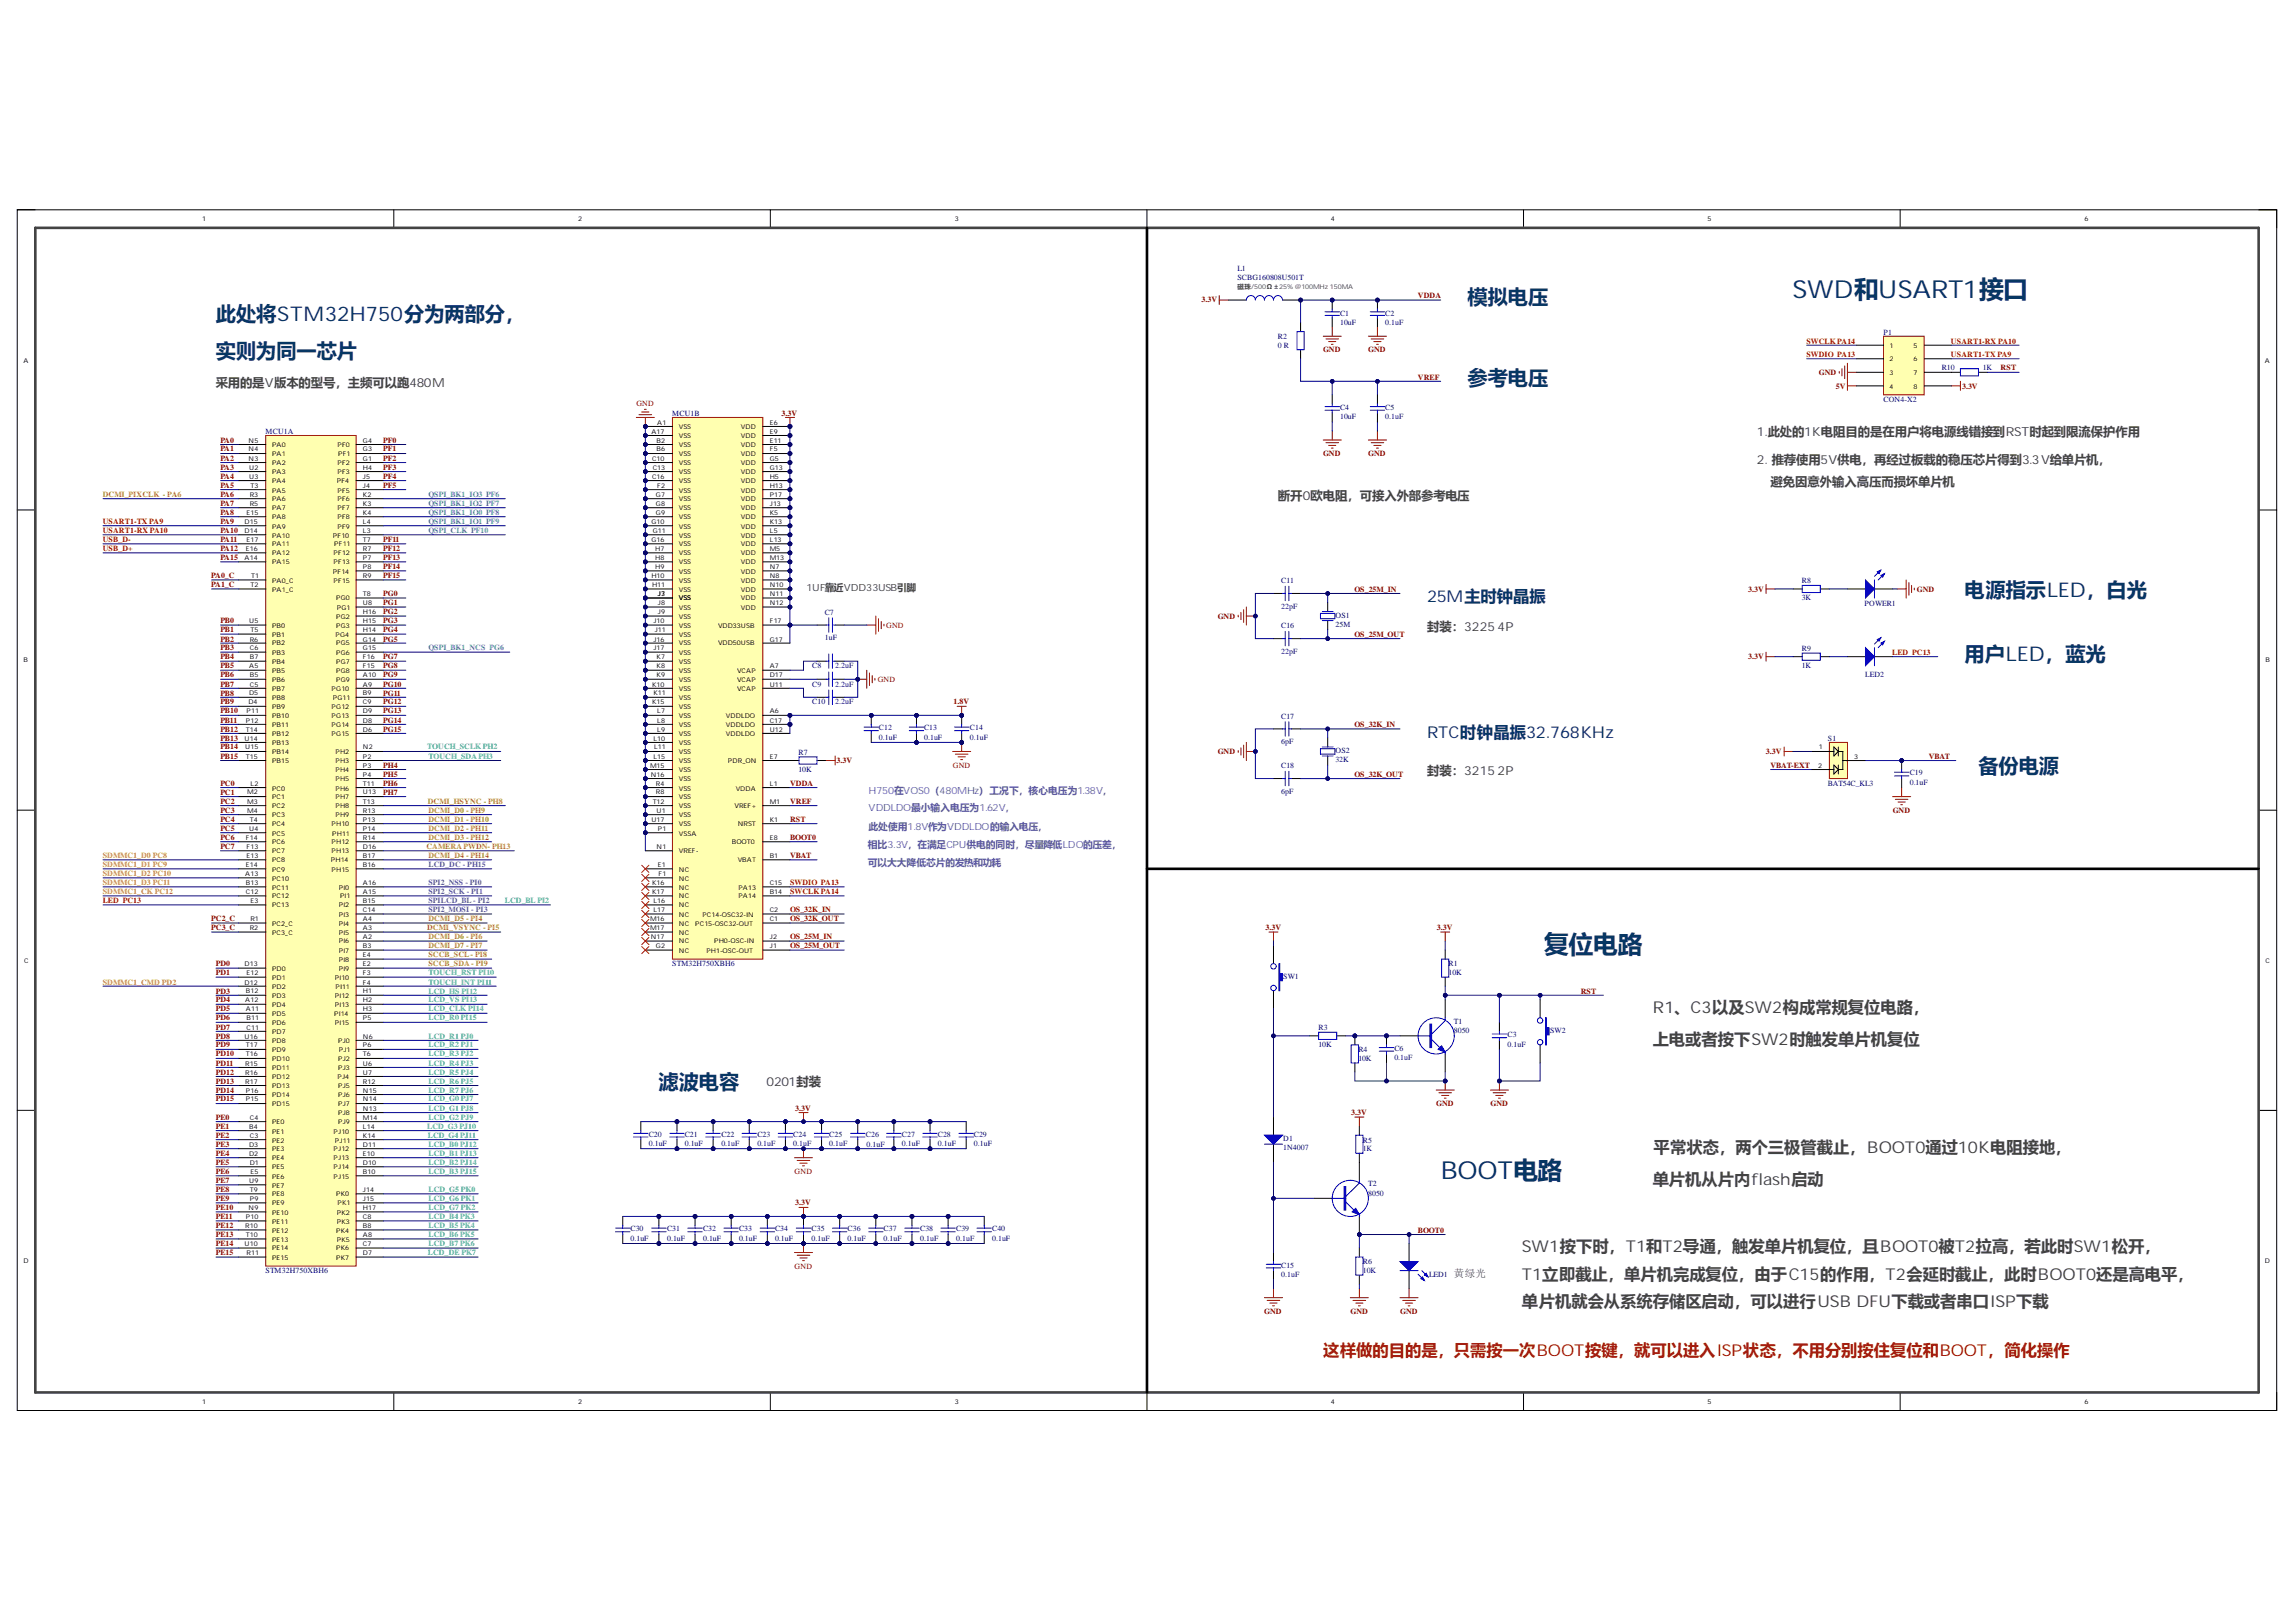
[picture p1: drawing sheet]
<svg xmlns="http://www.w3.org/2000/svg" width="297mm" height="210mm" viewBox="0 0 297 210" stroke-linecap="round" stroke-linejoin="round" font-family="sans-serif">
<defs><g id="words">
<g font-size="3.2" fill="#073763">
<text x="231.9" y="38.6">SWD和USART1接口</text>
<text x="199.8" y="123.3">复位电路</text>
<text x="186.4" y="152.5">BOOT电路</text>
</g>
<g font-size="2.6" fill="#073763">
<text x="27.9" y="41.6">此处将STM32H750分为两部分，</text>
<text x="189.9" y="39.3">模拟电压</text>
<text x="27.9" y="46.3">实则为同一芯片</text>
<text x="189.9" y="49.8">参考电压</text>
<text x="254.2" y="77.3">电源指示LED，白光</text>
<text x="254.2" y="85.5">用户LED，蓝光</text>
<text x="255.9" y="100">备份电源</text>
<text x="85.2" y="140.9">滤波电容</text>
</g>
<g font-size="2.1" fill="#073763">
<text x="184.6" y="78">25M主时钟晶振</text>
<text x="184.6" y="95.5">RTC时钟晶振32.768KHz</text>
</g>
<g font-size="2.1" fill="#434343">
<text x="213.8" y="131.1">R1、C3以及SW2构成常规复位电路，</text>
<text x="213.8" y="135.3">上电或者按下SW2时触发单片机复位</text>
<text x="213.9" y="149.2">平常状态，两个三极管截止，BOOT0通过10K电阻接地，</text>
<text x="213.8" y="153.4">单片机从片内flash启动</text>
<text x="196.9" y="162.1">SW1按下时，T1和T2导通，触发单片机复位，且BOOT0被T2拉高，若此时SW1松开，</text>
<text x="196.9" y="165.6">T1立即截止，单片机完成复位，由于C15的作用，T2会延时截止，此时BOOT0还是高电平，</text>
<text x="196.9" y="169.1">单片机就会从系统存储区启动，可以进行USB DFU下载或者串口ISP下载</text>
</g>
<text font-size="2.1" fill="#a61c00" x="171.2" y="175.5">这样做的目的是，只需按一次BOOT按键，就可以进入ISP状态，不用分别按住复位和BOOT，简化操作</text>
<g font-size="1.6" fill="#434343">
<text x="27.9" y="50.1">采用的是V版本的型号，主频可以跑480M</text>
<text x="227.3" y="56.5">1.此处的1K电阻目的是在用户将电源线错接到RST时起到限流保护作用</text>
<text x="165.3" y="64.7">断开0欧电阻，可接入外部参考电压</text>
<text x="227.3" y="60">2. 推荐使用5V供电，再经过板载的稳压芯片得到3.3V给单片机，</text>
<text x="229" y="62.9">避免因意外输入高压而损坏单片机</text>
<text x="184.6" y="81.7">封装：32254P</text>
<text x="184.6" y="100.4">封装：32152P</text>
<text x="99.2" y="140.6">0201封装</text>
</g>
<text font-size="1.4" fill="#434343" x="188.1" y="165.3">黄绿光</text>
<text font-size="1.3" fill="#434343" x="104.3" y="76.4">1UF靠近VDD33USB引脚</text>
<g font-size="1.3" fill="#674ea7">
<text x="112.4" y="102.7">H750在VOS0（480MHz）工况下，核心电压为1.38V，</text>
<text x="112.4" y="105">VDDLDO最小输入电压为1.62V，</text>
<text x="112.4" y="107.5">此处使用1.8V作为VDDLDO的输入电压，</text>
<text x="112.3" y="109.7">相比3.3V，在满足CPU供电的同时，尽量降低LDO的压差，</text>
<text x="112.3" y="112.1">可以大大降低芯片的发热和功耗</text>
</g>
<g font-size="1" fill="#000080">
<text x="160.1" y="35.1">L1</text>
<text x="160.1" y="36.3">SCBG160808U501T</text>
<text x="173.4" y="40.8">C1</text>
<text x="179.2" y="40.8">C2</text>
<text x="165.3" y="45">0 R</text>
<text x="165.3" y="43.9">R2</text>
<text x="173.4" y="42">10uF</text>
<text x="179.2" y="42">0.1uF</text>
<text x="243.7" y="43.3">P1</text>
<text x="251.2" y="47.9">R10</text>
<text x="256.5" y="47.9">1K</text>
<text x="87" y="53.8">MCU1B</text>
<text x="173.4" y="53.1">C4</text>
<text x="179.2" y="53.1">C5</text>
<text x="243.7" y="52">CON4-X2</text>
<text x="34.4" y="56.1">MCU1A</text>
<text x="173.4" y="54.3">10uF</text>
<text x="179.2" y="54.3">0.1uF</text>
<text x="165.8" y="75.5">C11</text>
<text x="233.1" y="77.6">3K</text>
<text x="233.1" y="75.5">R8</text>
<text x="106.7" y="82.9">1uF</text>
<text x="106.7" y="79.6">C7</text>
<text x="165.8" y="78.8">22pF</text>
<text x="165.8" y="81.3">C16</text>
<text x="172.8" y="81.1">25M</text>
<text x="172.8" y="80">OS1</text>
<text x="241.2" y="78.5">POWER1</text>
<text x="105.1" y="88.9">C9</text>
<text x="105.1" y="86.5">C8</text>
<text x="108" y="88.9">2.2uF</text>
<text x="108" y="86.5">2.2uF</text>
<text x="165.8" y="84.6">22pF</text>
<text x="233.1" y="86.4">1K</text>
<text x="233.1" y="84.3">R9</text>
<text x="241.3" y="87.7">LED2</text>
<text x="105.1" y="91.1">C10</text>
<text x="108" y="91.1">2.2uF</text>
<text x="113.7" y="95.7">0.1uF</text>
<text x="113.7" y="94.5">C12</text>
<text x="119.6" y="95.7">0.1uF</text>
<text x="119.6" y="94.5">C13</text>
<text x="125.5" y="95.7">0.1uF</text>
<text x="125.5" y="94.5">C14</text>
<text x="165.8" y="93">C17</text>
<text x="236.5" y="95.9">S1</text>
<text x="103.3" y="99.8">10K</text>
<text x="103.3" y="97.7">R7</text>
<text x="165.8" y="99.4">C18</text>
<text x="165.8" y="96.3">6pF</text>
<text x="172.8" y="98.7">32K</text>
<text x="172.8" y="97.5">OS2</text>
<text x="236.5" y="101.7">BAT54C_KL3</text>
<text x="247.1" y="101.5">0.1uF</text>
<text x="247.1" y="100.4">C19</text>
<text x="165.8" y="102.7">6pF</text>
<text x="87" y="125">STM32H750XBH6</text>
<text x="187.4" y="125">R1</text>
<text x="166" y="126.6">SW1</text>
<text x="187.4" y="126.2">10K</text>
<text x="170.6" y="135.4">10K</text>
<text x="170.6" y="133.3">R3</text>
<text x="175.7" y="137.3">10K</text>
<text x="175.7" y="136.1">R4</text>
<text x="180.4" y="137.2">0.1uF</text>
<text x="180.4" y="136">C6</text>
<text x="188.1" y="132.6">T1</text>
<text x="188.1" y="133.7">8050</text>
<text x="195" y="135.4">0.1uF</text>
<text x="195" y="134.3">C3</text>
<text x="200.5" y="133.7">SW2</text>
<text x="83.9" y="148.3">0.1uF</text>
<text x="83.9" y="147.1">C20</text>
<text x="88.6" y="148.3">0.1uF</text>
<text x="88.6" y="147.1">C21</text>
<text x="93.3" y="148.3">0.1uF</text>
<text x="93.3" y="147.1">C22</text>
<text x="98" y="148.3">0.1uF</text>
<text x="98" y="147.1">C23</text>
<text x="102.6" y="148.3">0.1uF</text>
<text x="102.6" y="147.1">C24</text>
<text x="107.3" y="148.3">0.1uF</text>
<text x="107.3" y="147.1">C25</text>
<text x="112" y="147.1">C26</text>
<text x="112.1" y="148.4">0.1uF</text>
<text x="116.7" y="148.3">0.1uF</text>
<text x="116.7" y="147.1">C27</text>
<text x="121.3" y="148.3">0.1uF</text>
<text x="121.3" y="147.1">C28</text>
<text x="126" y="148.3">0.1uF</text>
<text x="126" y="147.1">C29</text>
<text x="166" y="147.7">D1</text>
<text x="166" y="148.9">1N4007</text>
<text x="176.3" y="149">1K</text>
<text x="176.3" y="147.9">R5</text>
<text x="177" y="153.5">T2</text>
<text x="177" y="154.7">8050</text>
<text x="81.6" y="160.6">0.1uF</text>
<text x="81.6" y="159.4">C30</text>
<text x="86.3" y="160.6">0.1uF</text>
<text x="86.3" y="159.4">C31</text>
<text x="91" y="160.6">0.1uF</text>
<text x="91" y="159.4">C32</text>
<text x="95.6" y="160.6">0.1uF</text>
<text x="95.6" y="159.4">C33</text>
<text x="100.3" y="160.6">0.1uF</text>
<text x="100.3" y="159.4">C34</text>
<text x="105" y="160.6">0.1uF</text>
<text x="105" y="159.4">C35</text>
<text x="109.7" y="160.6">0.1uF</text>
<text x="109.7" y="159.4">C36</text>
<text x="114.3" y="160.6">0.1uF</text>
<text x="114.3" y="159.4">C37</text>
<text x="119" y="160.6">0.1uF</text>
<text x="119" y="159.4">C38</text>
<text x="123.7" y="160.6">0.1uF</text>
<text x="123.7" y="159.4">C39</text>
<text x="128.4" y="160.6">0.1uF</text>
<text x="128.4" y="159.4">C40</text>
<text x="34.4" y="164.8">STM32H750XBH6</text>
<text x="165.8" y="165.2">0.1uF</text>
<text x="165.8" y="164.1">C15</text>
<text x="176.3" y="164.8">10K</text>
<text x="176.3" y="163.6">R6</text>
<text x="184.9" y="165.2">LED1</text>
</g>
<g font-size="1" fill="#800000">
<text x="155.4" y="39.1">3.3V</text>
<text x="183.4" y="38.6">VDDA</text>
<text x="171.2" y="45.6">GND</text>
<text x="177" y="45.6">GND</text>
<text x="258.8" y="47.9">RST</text>
<text x="82.3" y="52.6">GND</text>
<text x="101.1" y="53.8">3.3V</text>
<text x="183.4" y="49.1">VREF</text>
<text x="235.3" y="48.5">GND</text>
<text x="237.5" y="50.3">5V</text>
<text x="253.8" y="50.3">3.3V</text>
<text x="28.5" y="57.3">PA0</text>
<text x="28.5" y="58.4">PA1</text>
<text x="28.5" y="59.6">PA2</text>
<text x="49.6" y="57.3">PF0</text>
<text x="49.6" y="58.4">PF1</text>
<text x="49.6" y="59.6">PF2</text>
<text x="171.2" y="59">GND</text>
<text x="177" y="59">GND</text>
<text x="28.5" y="60.8">PA3</text>
<text x="28.5" y="62">PA4</text>
<text x="28.5" y="63.2">PA5</text>
<text x="28.5" y="64.3">PA6</text>
<text x="28.5" y="65.4">PA7</text>
<text x="49.6" y="60.8">PF3</text>
<text x="49.6" y="62">PF4</text>
<text x="49.6" y="63.2">PF5</text>
<text x="28.5" y="66.6">PA8</text>
<text x="28.5" y="67.8">PA9</text>
<text x="28.5" y="69">PA10</text>
<text x="28.5" y="70.2">PA11</text>
<text x="28.5" y="71.3">PA12</text>
<text x="49.6" y="70.2">PF11</text>
<text x="49.6" y="71.3">PF12</text>
<text x="27.3" y="76">PA1_C</text>
<text x="27.3" y="74.8">PA0_C</text>
<text x="28.5" y="72.5">PA15</text>
<text x="49.6" y="72.5">PF13</text>
<text x="49.6" y="73.6">PF14</text>
<text x="49.6" y="74.8">PF15</text>
<text x="49.6" y="77.1">PG0</text>
<text x="175.2" y="76.6">OS_25M_IN</text>
<text x="226.2" y="76.6">3.3V</text>
<text x="248" y="76.6">GND</text>
<text x="28.5" y="80.7">PB0</text>
<text x="28.5" y="81.8">PB1</text>
<text x="28.5" y="83">PB2</text>
<text x="49.6" y="78.3">PG1</text>
<text x="49.6" y="79.5">PG2</text>
<text x="49.6" y="80.7">PG3</text>
<text x="49.6" y="81.8">PG4</text>
<text x="49.6" y="83">PG5</text>
<text x="114.6" y="81.2">GND</text>
<text x="157.5" y="80.1">GND</text>
<text x="175.2" y="82.4">OS_25M_OUT</text>
<text x="28.5" y="84.1">PB3</text>
<text x="28.5" y="85.3">PB4</text>
<text x="28.5" y="86.5">PB5</text>
<text x="28.5" y="87.7">PB6</text>
<text x="28.5" y="88.9">PB7</text>
<text x="49.6" y="86.5">PG8</text>
<text x="49.6" y="87.7">PG9</text>
<text x="49.6" y="88.9">PG10</text>
<text x="49.6" y="85.3">PG7</text>
<text x="113.5" y="88.3">GND</text>
<text x="226.2" y="85.3">3.3V</text>
<text x="28.5" y="90">PB8</text>
<text x="28.5" y="91.1">PB9</text>
<text x="28.5" y="92.3">PB10</text>
<text x="28.5" y="93.5">PB11</text>
<text x="28.5" y="94.7">PB12</text>
<text x="28.5" y="95.9">PB13</text>
<text x="49.6" y="90">PG11</text>
<text x="49.6" y="91.1">PG12</text>
<text x="49.6" y="92.3">PG13</text>
<text x="49.6" y="93.5">PG14</text>
<text x="49.6" y="94.7">PG15</text>
<text x="123.4" y="91.1">1.8V</text>
<text x="175.2" y="94.1">OS_32K_IN</text>
<text x="28.5" y="97">PB14</text>
<text x="28.5" y="98.2">PB15</text>
<text x="28.5" y="101.7">PC0</text>
<text x="49.6" y="101.7">PH6</text>
<text x="49.6" y="99.3">PH4</text>
<text x="49.6" y="100.5">PH5</text>
<text x="102.2" y="101.7">VDDA</text>
<text x="108.2" y="98.7">3.3V</text>
<text x="123.3" y="99.3">GND</text>
<text x="157.5" y="97.6">GND</text>
<text x="175.2" y="100.5">OS_32K_OUT</text>
<text x="228.5" y="97.6">3.3V</text>
<text x="229" y="99.3">VBAT-EXT</text>
<text x="249.5" y="98.2">VBAT</text>
<text x="28.5" y="102.9">PC1</text>
<text x="28.5" y="104">PC2</text>
<text x="28.5" y="105.2">PC3</text>
<text x="28.5" y="106.4">PC4</text>
<text x="28.5" y="107.5">PC5</text>
<text x="49.6" y="102.9">PH7</text>
<text x="102.2" y="104">VREF</text>
<text x="102.2" y="106.4">RST</text>
<text x="244.9" y="105.2">GND</text>
<text x="28.5" y="108.7">PC6</text>
<text x="28.5" y="109.8">PC7</text>
<text x="102.2" y="111">VBAT</text>
<text x="102.2" y="108.7">BOOT0</text>
<text x="27.3" y="119.2">PC2_C</text>
<text x="27.3" y="120.4">PC3_C</text>
<text x="27.9" y="125">PD0</text>
<text x="163.7" y="120.4">3.3V</text>
<text x="185.9" y="120.4">3.3V</text>
<text x="27.9" y="126.2">PD1</text>
<text x="27.9" y="128.6">PD3</text>
<text x="27.9" y="129.7">PD4</text>
<text x="27.9" y="130.9">PD5</text>
<text x="204.5" y="128.6">RST</text>
<text x="27.9" y="132.1">PD6</text>
<text x="27.9" y="133.2">PD7</text>
<text x="27.9" y="134.4">PD8</text>
<text x="27.9" y="135.5">PD9</text>
<text x="27.9" y="136.7">PD10</text>
<text x="27.9" y="137.9">PD11</text>
<text x="27.9" y="139.1">PD12</text>
<text x="27.9" y="140.3">PD13</text>
<text x="27.9" y="141.4">PD14</text>
<text x="27.9" y="142.5">PD15</text>
<text x="102.9" y="143.7">3.3V</text>
<text x="185.8" y="143.1">GND</text>
<text x="192.8" y="143.1">GND</text>
<text x="27.9" y="144.9">PE0</text>
<text x="27.9" y="146.1">PE1</text>
<text x="27.9" y="147.3">PE2</text>
<text x="27.9" y="148.4">PE3</text>
<text x="27.9" y="149.6">PE4</text>
<text x="174.8" y="144.3">3.3V</text>
<text x="27.9" y="150.7">PE5</text>
<text x="27.9" y="151.9">PE6</text>
<text x="27.9" y="153.1">PE7</text>
<text x="27.9" y="154.3">PE8</text>
<text x="27.9" y="155.4">PE9</text>
<text x="102.8" y="151.9">GND</text>
<text x="102.9" y="156">3.3V</text>
<text x="27.9" y="156.6">PE10</text>
<text x="27.9" y="157.8">PE11</text>
<text x="27.9" y="158.9">PE12</text>
<text x="27.9" y="160.1">PE13</text>
<text x="27.9" y="161.2">PE14</text>
<text x="183.4" y="159.5">BOOT0</text>
<text x="27.9" y="162.4">PE15</text>
<text x="102.8" y="164.2">GND</text>
<text x="163.6" y="170">GND</text>
<text x="174.7" y="170">GND</text>
<text x="181.2" y="170">GND</text>
</g>
<g font-size="1" fill="#c00">
<text x="233.7" y="46.2">SWDIO PA13</text>
<text x="233.7" y="44.5">SWCLK PA14</text>
<text x="252.4" y="46.2">USART1-TX PA9</text>
<text x="252.4" y="44.5">USART1-RX PA10</text>
<text x="13.3" y="67.8">USART1-TX PA9</text>
<text x="13.3" y="69">USART1-RX PA10</text>
<text x="13.3" y="70.2">USB_D-</text>
<text x="13.3" y="71.3">USB_D+</text>
<text x="244.8" y="84.7">LED PC13</text>
<text x="13.3" y="116.8">LED PC13</text>
<text x="102.2" y="114.6">SWDIO PA13</text>
<text x="102.2" y="115.7">SWCLK PA14</text>
</g>
<g font-size="1" fill="#bf9000">
<text x="13.3" y="64.3">DCMI_PIXCLK - PA6</text>
<text x="55.3" y="104">DCMI_HSYNC - PH8</text>
<text x="55.4" y="105.2">DCMI_D0 - PH9</text>
<text x="55.4" y="106.4">DCMI_D1 - PH10</text>
<text x="55.4" y="107.5">DCMI_D2 - PH11</text>
<text x="55.2" y="109.8">CAMERA PWDN- PH13</text>
<text x="55.4" y="108.7">DCMI_D3 - PH12</text>
<text x="55.4" y="111">DCMI_D4 - PH14</text>
<text x="55.4" y="119.2">DCMI_D5 - PI4</text>
<text x="55.3" y="120.4">DCMI_VSYNC - PI5</text>
<text x="55.4" y="121.6">DCMI_D6 - PI6</text>
<text x="55.4" y="122.7">DCMI_D7 - PI7</text>
<text x="55.4" y="125">SCCB_SDA - PI9</text>
<text x="55.4" y="123.9">SCCB_SCL- PI8</text>
</g>
<g font-size="1" fill="#3d85c6">
<text x="55.4" y="64.3">QSPI_BK1_IO3 PF6</text>
<text x="55.4" y="65.4">QSPI_BK1_IO2 PF7</text>
<text x="55.4" y="66.6">QSPI_BK1_IO0 PF8</text>
<text x="55.4" y="67.8">QSPI_BK1_IO1 PF9</text>
<text x="55.4" y="69">QSPI_CLK PF10</text>
<text x="55.4" y="84.1">QSPI_BK1_NCS PG6</text>
</g>
<g font-size="1" fill="#41bd8e">
<text x="55.3" y="97">TOUCH_SCLK PH2</text>
<text x="55.4" y="98.2">TOUCH_SDA PH3</text>
<text x="65.3" y="116.8">LCD_BL PI2</text>
<text x="55.4" y="129.7">LCD_VS PI13</text>
<text x="55.4" y="128.6">LCD_HS PI12</text>
<text x="55.4" y="130.9">LCD_CLK PI14</text>
<text x="55.4" y="127.4">TOUCH_INT PI11</text>
<text x="55.4" y="126.2">TOUCH_RST PI10</text>
<text x="55.4" y="137.9">LCD_R4 PJ3</text>
<text x="55.4" y="135.5">LCD_R2 PJ1</text>
<text x="55.4" y="136.7">LCD_R3 PJ2</text>
<text x="55.4" y="132.1">LCD_R0 PI15</text>
<text x="55.4" y="134.4">LCD_R1 PJ0</text>
<text x="55.4" y="139.1">LCD_R5 PJ4</text>
<text x="55.4" y="141.4">LCD_R7 PJ6</text>
<text x="55.4" y="140.3">LCD_R6 PJ5</text>
<text x="55.4" y="142.5">LCD_G0 PJ7</text>
<text x="55.4" y="143.7">LCD_G1 PJ8</text>
<text x="55.3" y="146.1">LCD_G3 PJ10</text>
<text x="55.3" y="147.3">LCD_G4 PJ11</text>
<text x="55.4" y="144.9">LCD_G2 PJ9</text>
<text x="55.4" y="149.6">LCD_B1 PJ13</text>
<text x="55.4" y="148.4">LCD_B0 PJ12</text>
<text x="55.4" y="155.4">LCD_G6 PK1</text>
<text x="55.4" y="150.7">LCD_B2 PJ14</text>
<text x="55.4" y="151.9">LCD_B3 PJ15</text>
<text x="55.4" y="154.3">LCD_G5 PK0</text>
<text x="55.4" y="158.9">LCD_B5 PK4</text>
<text x="55.4" y="156.6">LCD_G7 PK2</text>
<text x="55.4" y="157.8">LCD_B4 PK3</text>
<text x="55.4" y="161.2">LCD_B7 PK6</text>
<text x="55.4" y="160.1">LCD_B6 PK5</text>
<text x="55.3" y="162.4">LCD_DE PK7</text>
</g>
<g font-size="1" fill="#f90">
<text x="13.3" y="111">SDMMC1_D0 PC8</text>
<text x="13.3" y="112.2">SDMMC1_D1 PC9</text>
<text x="13.3" y="113.4">SDMMC1_D2 PC10</text>
<text x="13.3" y="114.6">SDMMC1_D3 PC11</text>
<text x="13.3" y="115.7">SDMMC1_CK PC12</text>
<text x="13.3" y="127.4">SDMMC1_CMD PD2</text>
</g>
<g font-size="1" fill="#674ea7">
<text x="55.4" y="112.2">LCD_DC - PH15</text>
<text x="55.4" y="116.8">SPILCD_BL - PI2</text>
<text x="55.4" y="114.6">SPI2_NSS - PI0</text>
<text x="55.4" y="115.7">SPI2_SCK - PI1</text>
<text x="55.4" y="118">SPI2_MOSI - PI3</text>
</g>
<g font-size="1" fill="#980000">
<text x="102.2" y="118">OS_32K_IN</text>
<text x="102.2" y="119.2">OS_32K_OUT</text>
<text x="102.2" y="121.6">OS_25M_IN</text>
<text x="102.2" y="122.7">OS_25M_OUT</text>
</g>
<g font-size=".8">
<text x="26.1" y="28.7">1</text>
<text x="74.8" y="28.7">2</text>
<text x="123.5" y="28.7">3</text>
<text x="172.2" y="28.7">4</text>
<text x="220.9" y="28.7">5</text>
<text x="269.7" y="28.7">6</text>
<text x="3" y="46.9">A</text>
<text x="244.4" y="45">1</text>
<text x="244.4" y="46.8">2</text>
<text x="247.6" y="45">5</text>
<text x="247.6" y="46.8">6</text>
<text x="293" y="46.9">A</text>
<text x="244.4" y="48.5">3</text>
<text x="244.4" y="50.3">4</text>
<text x="247.6" y="48.5">7</text>
<text x="247.6" y="50.3">8</text>
<text x="32.2" y="59.6">N3</text>
<text x="32.2" y="58.4">N4</text>
<text x="32.2" y="57.3">N5</text>
<text x="35.2" y="59">PA1</text>
<text x="35.2" y="57.8">PA0</text>
<text x="43.7" y="57.8">PF0</text>
<text x="43.7" y="59">PF1</text>
<text x="47" y="59.6">G1</text>
<text x="47" y="58.4">G3</text>
<text x="47" y="57.3">G4</text>
<text x="84.3" y="56.1">A17</text>
<text x="84.4" y="59.6">C10</text>
<text x="84.9" y="57.3">B2</text>
<text x="84.9" y="58.4">B6</text>
<text x="85" y="55">A1</text>
<text x="87.8" y="55.5">VSS</text>
<text x="87.8" y="56.7">VSS</text>
<text x="87.8" y="57.8">VSS</text>
<text x="87.8" y="59">VSS</text>
<text x="95.9" y="55.5">VDD</text>
<text x="95.9" y="56.7">VDD</text>
<text x="95.9" y="57.8">VDD</text>
<text x="95.9" y="59">VDD</text>
<text x="99.6" y="55">E6</text>
<text x="99.6" y="56.1">E9</text>
<text x="99.6" y="57.3">E11</text>
<text x="99.6" y="58.4">F5</text>
<text x="99.6" y="59.6">G5</text>
<text x="32.2" y="60.8">U2</text>
<text x="32.2" y="62">U3</text>
<text x="32.3" y="64.3">R3</text>
<text x="32.3" y="65.4">R5</text>
<text x="32.4" y="63.2">T3</text>
<text x="35.2" y="60.2">PA2</text>
<text x="35.2" y="64.8">PA6</text>
<text x="35.2" y="63.7">PA5</text>
<text x="35.2" y="61.4">PA3</text>
<text x="35.2" y="62.6">PA4</text>
<text x="43.6" y="62.6">PF4</text>
<text x="43.7" y="60.2">PF2</text>
<text x="43.7" y="61.4">PF3</text>
<text x="43.7" y="63.7">PF5</text>
<text x="43.7" y="64.8">PF6</text>
<text x="47" y="60.8">H4</text>
<text x="47" y="63.2">J4</text>
<text x="47" y="62">J5</text>
<text x="47" y="64.3">K2</text>
<text x="47" y="65.4">K3</text>
<text x="84.4" y="62">C16</text>
<text x="84.4" y="60.8">C13</text>
<text x="84.9" y="64.3">G7</text>
<text x="84.9" y="65.4">G8</text>
<text x="85" y="63.2">F2</text>
<text x="87.8" y="63.7">VSS</text>
<text x="87.8" y="60.2">VSS</text>
<text x="87.8" y="61.4">VSS</text>
<text x="87.8" y="62.6">VSS</text>
<text x="87.8" y="64.8">VSS</text>
<text x="95.9" y="60.2">VDD</text>
<text x="95.9" y="61.4">VDD</text>
<text x="95.9" y="62.6">VDD</text>
<text x="95.9" y="63.7">VDD</text>
<text x="95.9" y="64.8">VDD</text>
<text x="99.6" y="60.8">G13</text>
<text x="99.6" y="62">H5</text>
<text x="99.6" y="63.2">H13</text>
<text x="99.6" y="65.4">J13</text>
<text x="99.6" y="64.3">P17</text>
<text x="31.6" y="69">D14</text>
<text x="31.6" y="67.8">D15</text>
<text x="31.8" y="71.3">E16</text>
<text x="31.9" y="66.6">E15</text>
<text x="31.9" y="70.2">E17</text>
<text x="35.2" y="69.6">PA10</text>
<text x="35.2" y="68.4">PA9</text>
<text x="35.2" y="67.2">PA8</text>
<text x="35.2" y="71.9">PA12</text>
<text x="35.2" y="70.7">PA11</text>
<text x="35.2" y="66">PA7</text>
<text x="43.1" y="69.6">PF10</text>
<text x="43.2" y="71.9">PF12</text>
<text x="43.2" y="70.7">PF11</text>
<text x="43.7" y="66">PF7</text>
<text x="43.7" y="67.2">PF8</text>
<text x="43.7" y="68.4">PF9</text>
<text x="47" y="66.6">K4</text>
<text x="47" y="69">L3</text>
<text x="47" y="67.8">L4</text>
<text x="47" y="71.3">R7</text>
<text x="47" y="70.2">T7</text>
<text x="84.3" y="70.2">G16</text>
<text x="84.3" y="67.8">G10</text>
<text x="84.4" y="69">G11</text>
<text x="84.8" y="71.3">H7</text>
<text x="84.9" y="66.6">G9</text>
<text x="87.8" y="70.7">VSS</text>
<text x="87.8" y="66">VSS</text>
<text x="87.8" y="67.2">VSS</text>
<text x="87.8" y="68.4">VSS</text>
<text x="87.8" y="69.6">VSS</text>
<text x="87.8" y="71.9">VSS</text>
<text x="95.9" y="66">VDD</text>
<text x="95.9" y="67.2">VDD</text>
<text x="95.9" y="68.4">VDD</text>
<text x="95.9" y="69.6">VDD</text>
<text x="95.9" y="70.7">VDD</text>
<text x="95.9" y="71.9">VDD</text>
<text x="99.6" y="66.6">K5</text>
<text x="99.6" y="67.8">K13</text>
<text x="99.6" y="69">L5</text>
<text x="99.6" y="70.2">L13</text>
<text x="99.6" y="71.3">M5</text>
<text x="31.6" y="72.5">A14</text>
<text x="32.4" y="76">T2</text>
<text x="32.5" y="74.8">T1</text>
<text x="35.2" y="75.4">PA0_C</text>
<text x="35.2" y="76.6">PA1_C</text>
<text x="35.2" y="73">PA15</text>
<text x="43.1" y="74.2">PF14</text>
<text x="43.2" y="73">PF13</text>
<text x="43.2" y="75.4">PF15</text>
<text x="43.5" y="77.7">PG0</text>
<text x="47" y="72.5">P7</text>
<text x="47" y="73.6">P8</text>
<text x="47" y="74.8">R9</text>
<text x="47" y="77.1">T8</text>
<text x="84.3" y="74.8">H10</text>
<text x="84.4" y="76">H11</text>
<text x="84.8" y="72.5">H8</text>
<text x="84.8" y="73.6">H9</text>
<text x="85.1" y="77.1">J3</text>
<text x="85.5" y="77.1">7</text>
<text x="87.8" y="73">VSS</text>
<text x="87.8" y="74.2">VSS</text>
<text x="87.8" y="75.4">VSS</text>
<text x="87.8" y="76.6">VSS</text>
<text x="87.8" y="77.7">VSS</text>
<text x="95.9" y="73">VDD</text>
<text x="95.9" y="74.2">VDD</text>
<text x="95.9" y="75.4">VDD</text>
<text x="95.9" y="76.6">VDD</text>
<text x="95.9" y="77.7">VDD</text>
<text x="99.6" y="72.5">M13</text>
<text x="99.6" y="73.6">N7</text>
<text x="99.6" y="74.8">N8</text>
<text x="99.6" y="76">N10</text>
<text x="99.6" y="77.1">N11</text>
<text x="32.2" y="80.7">U5</text>
<text x="32.3" y="83">R6</text>
<text x="32.4" y="81.8">T5</text>
<text x="35.2" y="83.5">PB2</text>
<text x="35.2" y="82.4">PB1</text>
<text x="35.2" y="81.2">PB0</text>
<text x="43.4" y="82.4">PG4</text>
<text x="43.5" y="83.5">PG5</text>
<text x="43.5" y="81.2">PG3</text>
<text x="43.5" y="80.1">PG2</text>
<text x="43.6" y="78.9">PG1</text>
<text x="47" y="83">G14</text>
<text x="47" y="81.8">H14</text>
<text x="47" y="80.7">H15</text>
<text x="47" y="79.5">H16</text>
<text x="47" y="78.3">U8</text>
<text x="84.5" y="80.7">J10</text>
<text x="84.5" y="83">J16</text>
<text x="84.7" y="81.8">J11</text>
<text x="85.1" y="78.3">J8</text>
<text x="85.1" y="79.5">J9</text>
<text x="87.8" y="78.9">VSS</text>
<text x="87.8" y="80.1">VSS</text>
<text x="87.8" y="81.2">VSS</text>
<text x="87.8" y="82.4">VSS</text>
<text x="87.8" y="83.5">VSS</text>
<text x="92.9" y="81.2">VDD33USB</text>
<text x="92.9" y="83.5">VDD50USB</text>
<text x="95.9" y="78.9">VDD</text>
<text x="99.6" y="80.7">F17</text>
<text x="99.6" y="83">G17</text>
<text x="99.6" y="78.3">N12</text>
<text x="3" y="85.7">B</text>
<text x="32.2" y="86.5">A5</text>
<text x="32.2" y="90">D5</text>
<text x="32.3" y="87.7">B5</text>
<text x="32.3" y="85.3">B7</text>
<text x="32.3" y="88.9">C5</text>
<text x="32.3" y="84.1">C6</text>
<text x="35.2" y="87.1">PB5</text>
<text x="35.2" y="88.3">PB6</text>
<text x="35.2" y="85.9">PB4</text>
<text x="35.2" y="89.4">PB7</text>
<text x="35.2" y="84.7">PB3</text>
<text x="42.9" y="89.4">PG10</text>
<text x="43.5" y="88.3">PG9</text>
<text x="43.5" y="87.1">PG8</text>
<text x="43.5" y="85.9">PG7</text>
<text x="43.5" y="84.7">PG6</text>
<text x="47" y="88.9">A9</text>
<text x="47" y="87.7">A10</text>
<text x="47" y="90">B9</text>
<text x="47" y="86.5">F15</text>
<text x="47" y="85.3">F16</text>
<text x="47" y="84.1">G15</text>
<text x="84.4" y="88.9">K10</text>
<text x="84.5" y="84.1">J17</text>
<text x="84.5" y="90">K11</text>
<text x="84.9" y="85.3">K7</text>
<text x="84.9" y="86.5">K8</text>
<text x="84.9" y="87.7">K9</text>
<text x="87.8" y="84.7">VSS</text>
<text x="87.8" y="85.9">VSS</text>
<text x="87.8" y="87.1">VSS</text>
<text x="87.8" y="88.3">VSS</text>
<text x="87.8" y="89.4">VSS</text>
<text x="95.4" y="87.1">VCAP</text>
<text x="95.4" y="88.3">VCAP</text>
<text x="95.4" y="89.4">VCAP</text>
<text x="99.6" y="86.5">A7</text>
<text x="99.6" y="87.7">D17</text>
<text x="99.6" y="88.9">U11</text>
<text x="293.1" y="85.7">B</text>
<text x="31.6" y="95.9">U14</text>
<text x="31.8" y="93.5">P12</text>
<text x="31.8" y="94.7">T14</text>
<text x="31.9" y="92.3">P11</text>
<text x="32.2" y="91.1">D4</text>
<text x="35.2" y="91.7">PB9</text>
<text x="35.2" y="90.5">PB8</text>
<text x="35.2" y="92.9">PB10</text>
<text x="35.2" y="94.1">PB11</text>
<text x="35.2" y="95.3">PB12</text>
<text x="42.9" y="91.7">PG12</text>
<text x="42.9" y="95.3">PG15</text>
<text x="42.9" y="94.1">PG14</text>
<text x="42.9" y="92.9">PG13</text>
<text x="43.1" y="90.5">PG11</text>
<text x="47" y="91.1">C9</text>
<text x="47" y="94.7">D6</text>
<text x="47" y="93.5">D8</text>
<text x="47" y="92.3">D9</text>
<text x="84.4" y="91.1">K15</text>
<text x="84.5" y="95.9">L10</text>
<text x="85" y="92.3">L7</text>
<text x="85" y="93.5">L8</text>
<text x="85" y="94.7">L9</text>
<text x="87.8" y="90.5">VSS</text>
<text x="87.8" y="91.7">VSS</text>
<text x="87.8" y="92.9">VSS</text>
<text x="87.8" y="94.1">VSS</text>
<text x="87.8" y="95.3">VSS</text>
<text x="93.9" y="92.9">VDDLDO</text>
<text x="93.9" y="94.1">VDDLDO</text>
<text x="93.9" y="95.3">VDDLDO</text>
<text x="99.6" y="92.3">A6</text>
<text x="99.6" y="93.5">C17</text>
<text x="99.6" y="94.7">U12</text>
<text x="31.7" y="97">U15</text>
<text x="31.8" y="98.2">T15</text>
<text x="32.4" y="101.7">L2</text>
<text x="35.2" y="98.7">PB15</text>
<text x="35.2" y="96.4">PB13</text>
<text x="35.2" y="97.6">PB14</text>
<text x="43.4" y="97.6">PH2</text>
<text x="43.4" y="98.7">PH3</text>
<text x="43.4" y="99.9">PH4</text>
<text x="43.4" y="101.1">PH5</text>
<text x="47" y="97">N2</text>
<text x="47" y="98.2">P2</text>
<text x="47" y="99.3">P3</text>
<text x="47" y="100.5">P4</text>
<text x="47" y="101.7">T11</text>
<text x="84.1" y="99.3">M15</text>
<text x="84.2" y="100.5">N16</text>
<text x="84.5" y="98.2">L15</text>
<text x="84.6" y="97">L11</text>
<text x="84.9" y="101.7">R4</text>
<text x="87.8" y="96.4">VSS</text>
<text x="87.8" y="97.6">VSS</text>
<text x="87.8" y="98.7">VSS</text>
<text x="87.8" y="99.9">VSS</text>
<text x="87.8" y="101.1">VSS</text>
<text x="94.2" y="98.7">PDR_ON</text>
<text x="99.6" y="98.2">E7</text>
<text x="99.6" y="101.7">L1</text>
<text x="235.2" y="99.3">2</text>
<text x="235.3" y="97">1</text>
<text x="239.9" y="98.2">3</text>
<text x="32" y="102.8">M2</text>
<text x="32" y="104">M3</text>
<text x="32" y="105.2">M4</text>
<text x="32.2" y="107.5">U4</text>
<text x="32.3" y="106.4">T4</text>
<text x="35.2" y="102.3">PC0</text>
<text x="35.2" y="103.4">PC1</text>
<text x="35.2" y="104.6">PC2</text>
<text x="35.2" y="105.8">PC3</text>
<text x="35.2" y="107">PC4</text>
<text x="42.9" y="107">PH10</text>
<text x="43.4" y="105.8">PH9</text>
<text x="43.4" y="102.3">PH6</text>
<text x="43.4" y="104.6">PH8</text>
<text x="43.4" y="103.4">PH7</text>
<text x="47" y="106.4">P13</text>
<text x="47" y="107.5">P14</text>
<text x="47" y="105.2">R13</text>
<text x="47" y="104">T13</text>
<text x="47" y="102.8">U13</text>
<text x="84.3" y="106.4">U17</text>
<text x="84.4" y="104">T12</text>
<text x="84.9" y="102.8">R8</text>
<text x="84.9" y="105.2">U1</text>
<text x="85.1" y="107.5">P1</text>
<text x="87.8" y="102.3">VSS</text>
<text x="87.8" y="103.4">VSS</text>
<text x="87.8" y="104.6">VSS</text>
<text x="87.8" y="105.8">VSS</text>
<text x="87.8" y="107">VSS</text>
<text x="95" y="104.6">VREF+</text>
<text x="95.2" y="102.3">VDDA</text>
<text x="95.4" y="107">NRST</text>
<text x="99.6" y="106.4">K1</text>
<text x="99.6" y="104">M1</text>
<text x="31.7" y="113.4">A13</text>
<text x="31.8" y="112.2">E14</text>
<text x="31.8" y="108.7">F14</text>
<text x="31.9" y="111">E13</text>
<text x="31.9" y="109.8">F13</text>
<text x="35.2" y="114">PC10</text>
<text x="35.2" y="111.6">PC8</text>
<text x="35.2" y="112.8">PC9</text>
<text x="35.2" y="110.4">PC7</text>
<text x="35.2" y="109.2">PC6</text>
<text x="35.2" y="108.1">PC5</text>
<text x="42.8" y="111.6">PH14</text>
<text x="42.9" y="112.8">PH15</text>
<text x="42.9" y="110.4">PH13</text>
<text x="42.9" y="109.2">PH12</text>
<text x="43" y="108.1">PH11</text>
<text x="47" y="112.2">B16</text>
<text x="47" y="111">B17</text>
<text x="47" y="109.8">D16</text>
<text x="47" y="108.7">R14</text>
<text x="84.9" y="109.8">N1</text>
<text x="85.1" y="112.2">E1</text>
<text x="85.2" y="113.4">F1</text>
<text x="87.8" y="112.8">NC</text>
<text x="87.8" y="114">NC</text>
<text x="87.8" y="110.4">VREF-</text>
<text x="87.8" y="108.1">VSSA</text>
<text x="94.7" y="109.2">BOOT0</text>
<text x="95.4" y="111.6">VBAT</text>
<text x="99.6" y="111">B1</text>
<text x="99.6" y="108.7">E8</text>
<text x="31.8" y="114.6">B13</text>
<text x="31.8" y="115.7">C12</text>
<text x="32.4" y="116.8">E3</text>
<text x="32.4" y="119.2">R1</text>
<text x="35.2" y="115.2">PC11</text>
<text x="35.2" y="116.3">PC12</text>
<text x="35.2" y="117.4">PC13</text>
<text x="35.2" y="119.8">PC2_C</text>
<text x="43.8" y="119.8">PI4</text>
<text x="43.8" y="115.2">PI0</text>
<text x="43.8" y="117.4">PI2</text>
<text x="43.8" y="118.6">PI3</text>
<text x="44" y="116.3">PI1</text>
<text x="47" y="119.2">A4</text>
<text x="47" y="115.7">A15</text>
<text x="47" y="114.6">A16</text>
<text x="47" y="116.8">B15</text>
<text x="47" y="118">C14</text>
<text x="84.1" y="119.2">M16</text>
<text x="84.4" y="114.6">K16</text>
<text x="84.4" y="115.7">K17</text>
<text x="84.5" y="116.8">L16</text>
<text x="84.5" y="118">L17</text>
<text x="87.8" y="115.2">NC</text>
<text x="87.8" y="116.3">NC</text>
<text x="87.8" y="117.4">NC</text>
<text x="87.8" y="118.6">NC</text>
<text x="87.8" y="119.8">NC</text>
<text x="89.9" y="119.8">PC15-OSC32-OUT</text>
<text x="90.9" y="118.6">PC14-OSC32-IN</text>
<text x="95.5" y="115.2">PA13</text>
<text x="95.5" y="116.3">PA14</text>
<text x="99.6" y="119.2">C1</text>
<text x="99.6" y="118">C2</text>
<text x="99.6" y="114.6">C15</text>
<text x="99.6" y="115.7">B14</text>
<text x="3.1" y="124.6">C</text>
<text x="31.6" y="125">D13</text>
<text x="32.3" y="120.4">R2</text>
<text x="35.2" y="125.6">PD0</text>
<text x="35.2" y="121">PC3_C</text>
<text x="43.8" y="122.1">PI6</text>
<text x="43.8" y="121">PI5</text>
<text x="43.8" y="123.3">PI7</text>
<text x="43.8" y="125.6">PI9</text>
<text x="43.8" y="124.5">PI8</text>
<text x="47" y="121.6">A2</text>
<text x="47" y="120.4">A3</text>
<text x="47" y="122.7">B3</text>
<text x="47" y="125">E2</text>
<text x="47" y="123.9">E4</text>
<text x="84.1" y="120.4">M17</text>
<text x="84.2" y="121.6">N17</text>
<text x="84.9" y="122.7">G2</text>
<text x="87.8" y="123.3">NC</text>
<text x="87.8" y="121">NC</text>
<text x="87.8" y="122.1">NC</text>
<text x="91.4" y="123.3">PH1-OSC-OUT</text>
<text x="92.4" y="122.1">PH0-OSC-IN</text>
<text x="99.6" y="122.7">J1</text>
<text x="99.6" y="121.6">J2</text>
<text x="293.1" y="124.6">C</text>
<text x="31.6" y="127.4">D12</text>
<text x="31.7" y="129.7">A12</text>
<text x="31.8" y="130.9">A11</text>
<text x="31.8" y="128.5">B12</text>
<text x="31.9" y="126.2">E12</text>
<text x="35.2" y="131.5">PD5</text>
<text x="35.2" y="130.3">PD4</text>
<text x="35.2" y="129.1">PD3</text>
<text x="35.2" y="128">PD2</text>
<text x="35.2" y="126.8">PD1</text>
<text x="43.2" y="131.5">PI14</text>
<text x="43.3" y="126.8">PI10</text>
<text x="43.3" y="129.1">PI12</text>
<text x="43.3" y="130.3">PI13</text>
<text x="43.4" y="128">PI11</text>
<text x="47" y="126.2">F3</text>
<text x="47" y="127.4">F4</text>
<text x="47" y="128.5">H1</text>
<text x="47" y="129.7">H2</text>
<text x="47" y="130.9">H3</text>
<text x="31.6" y="134.4">U16</text>
<text x="31.7" y="137.9">R15</text>
<text x="31.8" y="136.7">T16</text>
<text x="31.8" y="135.5">T17</text>
<text x="31.9" y="132.1">B11</text>
<text x="31.9" y="133.2">C11</text>
<text x="35.2" y="132.7">PD6</text>
<text x="35.2" y="133.8">PD7</text>
<text x="35.2" y="137.3">PD10</text>
<text x="35.2" y="136.1">PD9</text>
<text x="35.2" y="135">PD8</text>
<text x="43.3" y="132.7">PI15</text>
<text x="43.7" y="135">PJ0</text>
<text x="43.7" y="137.3">PJ2</text>
<text x="43.8" y="136.1">PJ1</text>
<text x="47" y="134.4">N6</text>
<text x="47" y="132.1">P5</text>
<text x="47" y="135.5">P6</text>
<text x="47" y="136.7">T6</text>
<text x="47" y="137.9">U6</text>
<text x="31.7" y="139.1">R16</text>
<text x="31.7" y="140.3">R17</text>
<text x="31.8" y="142.5">P15</text>
<text x="31.8" y="141.4">P16</text>
<text x="35.2" y="143.1">PD15</text>
<text x="35.2" y="142">PD14</text>
<text x="35.2" y="138.5">PD11</text>
<text x="35.2" y="139.7">PD12</text>
<text x="35.2" y="140.9">PD13</text>
<text x="43.7" y="139.7">PJ4</text>
<text x="43.7" y="143.1">PJ7</text>
<text x="43.7" y="142">PJ6</text>
<text x="43.7" y="140.9">PJ5</text>
<text x="43.7" y="138.5">PJ3</text>
<text x="47" y="143.7">N13</text>
<text x="47" y="142.5">N14</text>
<text x="47" y="141.4">N15</text>
<text x="47" y="140.3">R12</text>
<text x="47" y="139.1">U7</text>
<text x="32.2" y="146.1">B4</text>
<text x="32.2" y="149.6">D2</text>
<text x="32.2" y="148.4">D3</text>
<text x="32.3" y="147.3">C3</text>
<text x="32.3" y="144.9">C4</text>
<text x="35.2" y="146.7">PE1</text>
<text x="35.2" y="147.9">PE2</text>
<text x="35.2" y="145.5">PE0</text>
<text x="35.2" y="149">PE3</text>
<text x="43.2" y="149">PJ12</text>
<text x="43.2" y="146.7">PJ10</text>
<text x="43.3" y="147.9">PJ11</text>
<text x="43.7" y="145.5">PJ9</text>
<text x="43.7" y="144.3">PJ8</text>
<text x="47" y="148.4">D11</text>
<text x="47" y="149.6">E10</text>
<text x="47" y="147.3">K14</text>
<text x="47" y="146.1">L14</text>
<text x="47" y="144.9">M14</text>
<text x="32.2" y="153.1">U9</text>
<text x="32.3" y="150.7">D1</text>
<text x="32.3" y="155.4">P9</text>
<text x="32.3" y="154.3">T9</text>
<text x="32.4" y="151.9">E5</text>
<text x="35.2" y="151.3">PE5</text>
<text x="35.2" y="150.2">PE4</text>
<text x="35.2" y="152.5">PE6</text>
<text x="35.2" y="156">PE9</text>
<text x="35.2" y="154.8">PE8</text>
<text x="35.2" y="153.7">PE7</text>
<text x="43.2" y="152.5">PJ15</text>
<text x="43.2" y="151.3">PJ14</text>
<text x="43.2" y="150.2">PJ13</text>
<text x="43.5" y="154.8">PK0</text>
<text x="43.7" y="156">PK1</text>
<text x="47" y="151.9">B10</text>
<text x="47" y="150.7">D10</text>
<text x="47" y="154.3">J14</text>
<text x="47" y="155.4">J15</text>
<text x="31.6" y="161.2">U10</text>
<text x="31.7" y="158.9">R10</text>
<text x="31.8" y="157.8">P10</text>
<text x="31.8" y="160.1">T10</text>
<text x="32.2" y="156.6">N9</text>
<text x="35.2" y="157.2">PE10</text>
<text x="35.2" y="158.4">PE11</text>
<text x="35.2" y="159.5">PE12</text>
<text x="35.2" y="160.7">PE13</text>
<text x="35.2" y="161.8">PE14</text>
<text x="43.5" y="159.5">PK4</text>
<text x="43.5" y="161.8">PK6</text>
<text x="43.6" y="160.7">PK5</text>
<text x="43.6" y="158.4">PK3</text>
<text x="43.6" y="157.2">PK2</text>
<text x="47" y="160.1">A8</text>
<text x="47" y="158.9">B8</text>
<text x="47" y="161.2">C7</text>
<text x="47" y="157.8">C8</text>
<text x="47" y="156.6">H17</text>
<text x="3" y="163.4">D</text>
<text x="31.9" y="162.4">R11</text>
<text x="35.2" y="163">PE15</text>
<text x="43.5" y="163">PK7</text>
<text x="47" y="162.4">D7</text>
<text x="293" y="163.4">D</text>
<text x="26.1" y="181.7">1</text>
<text x="74.8" y="181.7">2</text>
<text x="123.5" y="181.7">3</text>
<text x="172.2" y="181.7">4</text>
<text x="220.9" y="181.7">5</text>
<text x="269.7" y="181.7">6</text>
</g>
<text font-size=".8" fill="#434343" x="160.1" y="37.5">磁珠/500Ω ±25% @100MHz 150MA</text>
</g></defs>
<path d="M2.2 27.2h292.3v155.3h-292.3z" fill="none" stroke="#000" stroke-width=".13"/>
<path d="M4.6 29.5h287.6v150.7h-287.6z" fill-rule="evenodd" fill="#fff"/>
<g fill="none" stroke="#000" stroke-width=".13">
<path d="M2.2 27.1h2.4M4.6 29.5h287.6v150.7h-287.6zM50.9 27.1v2.4M99.7 27.1v2.4M148.4 27.1v2.4M197.1 27.2v2.3M245.8 27.2v2.3M292.2 27.2h2.3v2.3M2.2 66h2.4M164.8 76.8h1.1M167.1 76.8h1.2M292.2 66h2.3"/>
<path d="M164.8 82.6h1.1M167.1 82.6h1.2M2.2 104.8h2.4M292.2 104.8h2.3M2.2 143.7h2.4M292.2 143.7h2.3M50.9 180.2v2.3M99.7 180.2v2.3M148.4 180.2v2.3M197.1 180.2v2.3M245.8 180.2v2.3M294.5 180.2v2.3"/>
</g>
<path d="M165.9 76.8h.4M166.3 75.9v1.8M166.7 75.9v1.8M166.7 76.8h.4M165.9 82.6h.4M166.3 81.7v1.9M166.7 81.7v1.9M166.7 82.6h.4" fill="none" stroke="#00f" stroke-width=".13"/>
<path d="M160.2 79.6v.2M160.5 79.3v.9M160.9 78.9v1.6M161.2 78.6v2.3M161.2 79.7h1.2" fill="none" stroke="#800000" stroke-width=".13"/>
<circle cx="162.4" cy="79.7" r=".23" fill="#000080"/>
<circle cx="162.4" cy="79.7" r=".23" fill="none" stroke="#000080" stroke-width=".13"/>
<path d="M164.8 94.3h1.1M167.1 94.3h1.2M164.8 100.8h1.1M167.1 100.8h1.2" fill="none" stroke="#000" stroke-width=".13"/>
<path d="M165.9 94.3h.4M166.3 93.4v1.9M166.3 99.8v1.9M166.7 93.4v1.9M166.7 99.8v1.9M166.7 94.3h.4M165.9 100.8h.4M166.7 100.8h.4" fill="none" stroke="#00f" stroke-width=".13"/>
<path d="M160.2 97.1v.3M160.5 96.8v.9M160.9 96.4v1.7M161.2 96.1v2.3M161.2 97.2h1.2" fill="none" stroke="#800000" stroke-width=".13"/>
<circle cx="162.4" cy="97.2" r=".24" fill="#000080"/>
<circle cx="162.4" cy="97.2" r=".24" fill="none" stroke="#000080" stroke-width=".13"/>
<circle cx="172.4" cy="38.8" r=".23" fill="#000080"/>
<circle cx="172.4" cy="38.8" r=".23" fill="none" stroke="#000080" stroke-width=".13"/>
<path d="M172.4 38.8v1.2M172.4 41.2v1.1" fill="none" stroke="#000" stroke-width=".13"/>
<circle cx="172.4" cy="38.8" r=".23" fill="#000080"/>
<circle cx="172.4" cy="38.8" r=".23" fill="none" stroke="#000080" stroke-width=".13"/>
<path d="M172.4 40v.4M171.4 40.4h1.9M171.4 40.8h1.9M172.4 40.8v.4" fill="none" stroke="#00f" stroke-width=".13"/>
<circle cx="168.3" cy="38.8" r=".23" fill="#000080"/>
<circle cx="168.3" cy="38.8" r=".23" fill="none" stroke="#000080" stroke-width=".13"/>
<path d="M158.9 38.8h2.3M165.9 38.8h2.4" fill="none" stroke="#000" stroke-width=".13"/>
<circle cx="168.3" cy="38.8" r=".23" fill="#000080"/>
<circle cx="168.3" cy="38.8" r=".23" fill="none" stroke="#000080" stroke-width=".13"/>
<path d="M161.2 38.8a.58 .58 0 0 1 .6-.6 .58 .58 0 0 1 .6 .6 .59 .59 0 0 1 .6-.6 .59 .59 0 0 1 .6 .6 .58 .58 0 0 1 .6-.6 .58 .58 0 0 1 .6 .6 .58 .58 0 0 1 .5-.6 .58 .58 0 0 1 .6 .6" fill="none" stroke="#00f" stroke-width=".13"/>
<circle cx="178.2" cy="38.8" r=".23" fill="#000080"/>
<circle cx="178.2" cy="38.8" r=".23" fill="none" stroke="#000080" stroke-width=".13"/>
<path d="M178.2 38.8v1.2" fill="none" stroke="#000" stroke-width=".13"/>
<circle cx="178.2" cy="38.8" r=".23" fill="#000080"/>
<circle cx="178.2" cy="38.8" r=".23" fill="none" stroke="#000080" stroke-width=".13"/>
<g fill="none" stroke="#000" stroke-width=".13">
<path d="M168.3 41.8v1.1M168.3 45.3v1.1M172.4 51.1v1.2M172.4 53.4v1.2M178.2 41.2v1.1M178.2 51.1v1.2M178.2 53.4v1.2M171.8 78v1.1M171.8 80.3v1.2M171.8 95.5v1.2M171.8 97.8v1.2M187 123v1.1"/>
<path d="M187 126.5v1.1M194 132.3v1.2M194 134.6v1.2"/>
</g>
<g fill="none" stroke="#00f" stroke-width=".13">
<path d="M167.8 42.9h.9v2.4h-.9zM171.4 52.6h1.9M171.4 53.1h1.9M172.4 52.3v.3M172.4 53.1v.3M177.3 40.8h1.8M177.3 40.4h1.8M177.3 52.6h1.8M177.3 53.1h1.8M178.2 40v.4M178.2 40.8v.4M178.2 52.3v.3"/>
<path d="M178.2 53.1v.3M170.8 79.4h1.9v.7h-1.9zM171.1 79.1h1.4M170.8 96.9h1.9v.7h-1.9zM171.1 80.3h1.4M171.1 96.7h1.4M171.1 97.8h1.4M186.5 124.1h.9v2.4h-.9zM193.1 133.8h1.8M193.1 134.3h1.8M194 133.5v.3M194 134.3v.3"/>
</g>
<g fill="none" stroke="#800000" stroke-width=".13">
<path d="M171.2 43.5h2.3M171.2 56.9h2.3M171.5 43.9h1.7M171.5 57.3h1.7M171.9 44.2h.9M171.9 57.6h.9M172.2 44.6h.3M172.2 58h.3M172.4 42.3v1.2M172.4 55.8v1.1M177 43.5h2.4M177 56.9h2.4"/>
<path d="M177.4 43.9h1.6M177.4 57.3h1.6M177.7 44.2h1M177.7 57.6h1M178.1 44.6h.2M178.1 58h.2M178.2 42.3v1.2M178.2 55.8v1.1M194 139.9v1.2M192.8 141.1h2.4M193.2 141.4h1.6M193.5 141.8h1"/>
<path d="M193.9 142.1h.2"/>
</g>
<circle cx="194" cy="139.9" r=".23" fill="#000080"/>
<circle cx="194" cy="139.9" r=".23" fill="none" stroke="#000080" stroke-width=".13"/>
<path d="M186.4 120.6h1.2M187 120.6v1.2" fill="none" stroke="#800000" stroke-width=".13"/>
<path d="M199.2 129.4v2.3M199.2 135.2v2.4" fill="none" stroke="#000" stroke-width=".13"/>
<path d="M199.9 131.7h.2v1.3h.3v.9h-.3v1.3h-.2z" fill-rule="evenodd" fill="#00f"/>
<g fill="none" stroke="#00f" stroke-width=".13">
<path d="M183.5 134h1.7M185 132.5h.2v3.1h-.2zM185.2 134.5l1.1 1.1M187 131.7v.4l-1.8 1.7M187 136.1v.3M199.9 131.7h.2v1.3h.3v.9h-.3v1.3h-.2zM175.4 146.9h.9v2.3h-.9z"/>
<circle cx="199.2" cy="132.1" r=".35"/>
<circle cx="199.2" cy="134.9" r=".35"/>
</g>
<path d="M181.1 134h2.4M187 129.4v2.3M187 136.4v2.3M175.9 145.7v1.2M175.9 149.2v1.2" fill="none" stroke="#000" stroke-width=".13"/>
<path d="M185.1 132.5v3.1" fill="none" stroke="#00f" stroke-width=".23"/>
<path d="M186 135.8l.5-.5 .5 .8z" fill="#00f"/>
<g fill="none" stroke="#00f" stroke-width=".13">
<path d="M186 135.8l.5-.5 .5 .8z"/>
<circle cx="185.8" cy="134.1" r="2.34"/>
</g>
<path d="M187 139.9v1.2M185.8 141.1h2.3M186.2 141.4h1.6M186.5 141.8h.9M186.9 142.1h.2" fill="none" stroke="#800000" stroke-width=".13"/>
<circle cx="187" cy="139.9" r=".23" fill="#000080"/>
<circle cx="187" cy="139.9" r=".23" fill="none" stroke="#000080" stroke-width=".13"/>
<path d="M164.8 122.4v2.3M164.8 128.2v2.3" fill="none" stroke="#000" stroke-width=".13"/>
<path d="M165.5 124.7h.1v1.3h.3v.9h-.3v1.3h-.1z" fill-rule="evenodd" fill="#00f"/>
<g fill="none" stroke="#00f" stroke-width=".13">
<path d="M165.5 124.7h.1v1.3h.3v.9h-.3v1.3h-.1zM170.6 133.6h2.3v.9h-2.3zM163.8 163.6h1.9M163.8 164.1h1.9M164.8 163.3v.3M164.8 164.1v.3"/>
<circle cx="164.8" cy="127.9" r=".35"/>
<circle cx="164.8" cy="125.1" r=".35"/>
</g>
<path d="M164.2 120.6h1.1M164.8 120.6v1.2" fill="none" stroke="#800000" stroke-width=".13"/>
<path d="M169.4 134h1.2M172.9 134h1.2M164.8 162.1v1.2M164.8 164.4v1.2" fill="none" stroke="#000" stroke-width=".13"/>
<circle cx="175.9" cy="159.8" r=".23" fill="#000080"/>
<circle cx="175.9" cy="159.8" r=".23" fill="none" stroke="#000080" stroke-width=".13"/>
<path d="M170 155.1h2.4M175.9 150.4v2.3M175.9 157.4v2.4" fill="none" stroke="#000" stroke-width=".13"/>
<circle cx="175.9" cy="159.8" r=".23" fill="#000080"/>
<circle cx="175.9" cy="159.8" r=".23" fill="none" stroke="#000080" stroke-width=".13"/>
<path d="M172.4 155.1h1.7M173.9 153.6h.2v3h-.2zM174.1 155.6l1.1 1M175.9 152.7v.4l-1.8 1.7M175.9 157.2v.2" fill="none" stroke="#00f" stroke-width=".13"/>
<path d="M174 153.6v3" fill="none" stroke="#00f" stroke-width=".23"/>
<path d="M174.9 156.8l.5-.4 .5 .8z" fill="#00f"/>
<g fill="none" stroke="#00f" stroke-width=".13">
<path d="M174.9 156.8l.5-.4 .5 .8zM175.4 162.7h.9v2.3h-.9z"/>
<circle cx="174.7" cy="155.1" r="2.34"/>
</g>
<path d="M175.3 144.6h1.1M175.9 144.6v1.1M163.6 167.9h2.3M163.9 168.3h1.7M164.3 168.6h.9M164.6 169h.3M164.8 166.8v1.1M174.7 167.9h2.3M175 168.3h1.7M175.4 168.6h.9M175.7 169h.3M175.9 166.8v1.1" fill="none" stroke="#800000" stroke-width=".13"/>
<path d="M164.8 144.6v2.3M164.8 148.1v2.3M175.9 161.5v1.2M175.9 165v1.2" fill="none" stroke="#000" stroke-width=".13"/>
<path d="M163.6 146.9h2.3l-1.1 1.2z" fill="#00f"/>
<path d="M163.6 146.9h2.3l-1.1 1.2zM163.6 148.1h2.3" fill="none" stroke="#00f" stroke-width=".13"/>
<path d="M182.3 160.9v2.4M182.3 164.4v2.4" fill="none" stroke="#000" stroke-width=".13"/>
<path d="M181.1 163.3h2.4l-1.2 1.1z" fill="#00f"/>
<path d="M181.1 163.3h2.4l-1.2 1.1zM183.5 164.9l.8 .8M183.9 164.4l.8 .8" fill="none" stroke="#00f" stroke-width=".13"/>
<path d="M183.8 165.5l.3-.3 .2 .5z" fill="#00f"/>
<path d="M183.8 165.5l.3-.3 .2 .5z" fill="none" stroke="#00f" stroke-width=".13"/>
<path d="M184.3 165l.2-.2 .2 .4z" fill="#00f"/>
<path d="M233.2 75.8h2.3v.9h-2.3zM181.1 164.4h2.4M184.3 165l.2-.2 .2 .4z" fill="none" stroke="#00f" stroke-width=".13"/>
<path d="M245.4 76.2h1.2M246.6 75.1v2.3M247 75.4v1.6M247.3 75.8v.9M247.7 76.1v.2M181.1 167.9h2.4M181.5 168.3h1.6M181.8 168.6h1M182.2 169h.2M182.3 166.8v1.1" fill="none" stroke="#800000" stroke-width=".13"/>
<path d="M232 76.2h1.2M235.5 76.2h1.2M239 76.2h2.3M242.5 76.2h2.4" fill="none" stroke="#000" stroke-width=".13"/>
<path d="M241.3 75.1l1.2 1.1-1.2 1.2z" fill="#00f"/>
<path d="M241.3 75.1l1.2 1.1-1.2 1.2zM243.3 73.8l-.8 .8M243.8 74.2l-.8 .9" fill="none" stroke="#00f" stroke-width=".13"/>
<path d="M243.3 74.5l.5-.3-.2 .5z" fill="#00f"/>
<path d="M243.3 74.5l.5-.3-.2 .5z" fill="none" stroke="#00f" stroke-width=".13"/>
<path d="M242.9 74l.4-.2-.2 .4z" fill="#00f"/>
<path d="M242.5 75.1v2.3M242.9 74l.4-.2-.2 .4zM233.2 84.5h2.3v.9h-2.3z" fill="none" stroke="#00f" stroke-width=".13"/>
<path d="M228.5 75.6v1.2M228.5 76.2h1.1" fill="none" stroke="#800000" stroke-width=".13"/>
<path d="M232 85h1.2M235.5 85h1.2M239 85h2.3M242.5 85h2.4" fill="none" stroke="#000" stroke-width=".13"/>
<path d="M241.3 83.8l1.2 1.2-1.2 1.2z" fill="#00f"/>
<path d="M241.3 83.8l1.2 1.2-1.2 1.2zM243.3 82.5l-.8 .8M243.8 83l-.8 .8" fill="none" stroke="#00f" stroke-width=".13"/>
<path d="M243.3 83.2l.5-.2-.2 .5z" fill="#00f"/>
<path d="M243.3 83.2l.5-.2-.2 .5z" fill="none" stroke="#00f" stroke-width=".13"/>
<path d="M242.9 82.8l.4-.3-.2 .5z" fill="#00f"/>
<path d="M242.5 83.8v2.4M242.9 82.8l.4-.3-.2 .5z" fill="none" stroke="#00f" stroke-width=".13"/>
<path d="M228.5 84.4v1.2M228.5 85h1.1" fill="none" stroke="#800000" stroke-width=".13"/>
<circle cx="175.3" cy="134.1" r=".24" fill="#000080"/>
<circle cx="175.3" cy="134.1" r=".24" fill="none" stroke="#000080" stroke-width=".13"/>
<path d="M175.3 134v1.2M175.3 137.6v1.1" fill="none" stroke="#000" stroke-width=".13"/>
<circle cx="175.3" cy="134.1" r=".24" fill="#000080"/>
<circle cx="175.3" cy="134.1" r=".24" fill="none" stroke="#000080" stroke-width=".13"/>
<path d="M174.8 135.2h.9v2.4h-.9z" fill="none" stroke="#00f" stroke-width=".13"/>
<circle cx="179.4" cy="134.1" r=".24" fill="#000080"/>
<circle cx="179.4" cy="134.1" r=".24" fill="none" stroke="#000080" stroke-width=".13"/>
<path d="M179.4 134v1.2M179.4 136.4v1.2" fill="none" stroke="#000" stroke-width=".13"/>
<circle cx="179.4" cy="134.1" r=".24" fill="#000080"/>
<circle cx="179.4" cy="134.1" r=".24" fill="none" stroke="#000080" stroke-width=".13"/>
<path d="M178.4 135.6h1.9M178.4 136h1.9M179.4 135.2v.4M179.4 136v.4" fill="none" stroke="#00f" stroke-width=".13"/>
<path d="M230.8 96.7v1.1M230.8 97.2h1.2" fill="none" stroke="#800000" stroke-width=".13"/>
<path d="M236.7 96.1h2.3v4.7h-2.3z" fill-rule="evenodd" fill="#ffffb0"/>
<path d="M236.7 96.1h2.3v4.7h-2.3z" fill="none" stroke="#800000" stroke-width=".13"/>
<path d="M234.3 99.6h2.9M234.3 97.2h2.9M237.2 96.7l.6 .5-.6 .6zM237.2 99l.6 .6-.6 .6zM237.8 97.2h.6v2.4h-.6M237.8 96.7v1.1M237.8 99v1.2M238.4 98.4h2.9" fill="none" stroke="#000" stroke-width=".13"/>
<circle cx="246" cy="98.4" r=".24" fill="#000080"/>
<circle cx="246" cy="98.4" r=".24" fill="none" stroke="#000080" stroke-width=".13"/>
<path d="M246 98.4v1.2" fill="none" stroke="#000" stroke-width=".13"/>
<circle cx="246" cy="98.4" r=".24" fill="#000080"/>
<circle cx="246" cy="98.4" r=".24" fill="none" stroke="#000080" stroke-width=".13"/>
<path d="M246 100.8v1.1M80.6 157.4v1.2M80.6 159.8v1.1" fill="none" stroke="#000" stroke-width=".13"/>
<path d="M245.1 99.9h1.9M246 99.6v.3M245.1 100.4h1.9M246 100.4v.4M79.6 158.9h1.9M79.6 159.4h1.9M80.6 158.6v.3M80.6 159.4v.4" fill="none" stroke="#00f" stroke-width=".13"/>
<path d="M244.9 103.1h2.3M245.2 103.4h1.6M245.6 103.8h.9M245.9 104.1h.2M246 101.9v1.2" fill="none" stroke="#800000" stroke-width=".13"/>
<circle cx="85.2" cy="160.9" r=".23" fill="#000080"/>
<circle cx="85.2" cy="160.9" r=".23" fill="none" stroke="#000080" stroke-width=".13"/>
<circle cx="85.2" cy="157.4" r=".24" fill="#000080"/>
<circle cx="85.2" cy="157.4" r=".24" fill="none" stroke="#000080" stroke-width=".13"/>
<path d="M85.2 159.8v1.1" fill="none" stroke="#000" stroke-width=".13"/>
<circle cx="85.2" cy="160.9" r=".23" fill="#000080"/>
<circle cx="85.2" cy="160.9" r=".23" fill="none" stroke="#000080" stroke-width=".13"/>
<path d="M85.2 157.4v1.2" fill="none" stroke="#000" stroke-width=".13"/>
<circle cx="85.2" cy="157.4" r=".24" fill="#000080"/>
<circle cx="85.2" cy="157.4" r=".24" fill="none" stroke="#000080" stroke-width=".13"/>
<path d="M84.3 158.9h1.9M84.3 159.4h1.9M85.2 158.6v.3M85.2 159.4v.4" fill="none" stroke="#00f" stroke-width=".13"/>
<circle cx="89.9" cy="160.9" r=".23" fill="#000080"/>
<circle cx="89.9" cy="160.9" r=".23" fill="none" stroke="#000080" stroke-width=".13"/>
<circle cx="89.9" cy="157.4" r=".23" fill="#000080"/>
<circle cx="89.9" cy="157.4" r=".23" fill="none" stroke="#000080" stroke-width=".13"/>
<path d="M89.9 159.8v1.1" fill="none" stroke="#000" stroke-width=".13"/>
<circle cx="89.9" cy="160.9" r=".23" fill="#000080"/>
<circle cx="89.9" cy="160.9" r=".23" fill="none" stroke="#000080" stroke-width=".13"/>
<path d="M89.9 157.4v1.2" fill="none" stroke="#000" stroke-width=".13"/>
<circle cx="89.9" cy="157.4" r=".23" fill="#000080"/>
<circle cx="89.9" cy="157.4" r=".23" fill="none" stroke="#000080" stroke-width=".13"/>
<path d="M89 158.9h1.9M89 159.4h1.9M89.9 158.6v.3M89.9 159.4v.4" fill="none" stroke="#00f" stroke-width=".13"/>
<circle cx="94.6" cy="160.9" r=".23" fill="#000080"/>
<circle cx="94.6" cy="160.9" r=".23" fill="none" stroke="#000080" stroke-width=".13"/>
<circle cx="94.6" cy="157.4" r=".23" fill="#000080"/>
<circle cx="94.6" cy="157.4" r=".23" fill="none" stroke="#000080" stroke-width=".13"/>
<path d="M94.6 159.8v1.1" fill="none" stroke="#000" stroke-width=".13"/>
<circle cx="94.6" cy="160.9" r=".23" fill="#000080"/>
<circle cx="94.6" cy="160.9" r=".23" fill="none" stroke="#000080" stroke-width=".13"/>
<path d="M94.6 157.4v1.2" fill="none" stroke="#000" stroke-width=".13"/>
<circle cx="94.6" cy="157.4" r=".23" fill="#000080"/>
<circle cx="94.6" cy="157.4" r=".23" fill="none" stroke="#000080" stroke-width=".13"/>
<path d="M93.7 158.9h1.8M93.7 159.4h1.8M94.6 158.6v.3M94.6 159.4v.4" fill="none" stroke="#00f" stroke-width=".13"/>
<circle cx="99.3" cy="160.9" r=".23" fill="#000080"/>
<circle cx="99.3" cy="160.9" r=".23" fill="none" stroke="#000080" stroke-width=".13"/>
<circle cx="99.3" cy="157.4" r=".24" fill="#000080"/>
<circle cx="99.3" cy="157.4" r=".24" fill="none" stroke="#000080" stroke-width=".13"/>
<path d="M99.3 159.8v1.1" fill="none" stroke="#000" stroke-width=".13"/>
<circle cx="99.3" cy="160.9" r=".23" fill="#000080"/>
<circle cx="99.3" cy="160.9" r=".23" fill="none" stroke="#000080" stroke-width=".13"/>
<path d="M99.3 157.4v1.2" fill="none" stroke="#000" stroke-width=".13"/>
<circle cx="99.3" cy="157.4" r=".24" fill="#000080"/>
<circle cx="99.3" cy="157.4" r=".24" fill="none" stroke="#000080" stroke-width=".13"/>
<path d="M98.3 158.9h1.9M98.3 159.4h1.9M99.3 158.6v.3M99.3 159.4v.4" fill="none" stroke="#00f" stroke-width=".13"/>
<circle cx="104" cy="160.9" r=".23" fill="#000080"/>
<circle cx="104" cy="160.9" r=".23" fill="none" stroke="#000080" stroke-width=".13"/>
<circle cx="104" cy="157.4" r=".23" fill="#000080"/>
<circle cx="104" cy="157.4" r=".23" fill="none" stroke="#000080" stroke-width=".13"/>
<path d="M104 159.8v1.1" fill="none" stroke="#000" stroke-width=".13"/>
<circle cx="104" cy="160.9" r=".23" fill="#000080"/>
<circle cx="104" cy="160.9" r=".23" fill="none" stroke="#000080" stroke-width=".13"/>
<path d="M104 157.4v1.2" fill="none" stroke="#000" stroke-width=".13"/>
<circle cx="104" cy="157.4" r=".23" fill="#000080"/>
<circle cx="104" cy="157.4" r=".23" fill="none" stroke="#000080" stroke-width=".13"/>
<path d="M103 158.9h1.9M103 159.4h1.9M104 158.6v.3M104 159.4v.4" fill="none" stroke="#00f" stroke-width=".13"/>
<circle cx="108.6" cy="160.9" r=".23" fill="#000080"/>
<circle cx="108.6" cy="160.9" r=".23" fill="none" stroke="#000080" stroke-width=".13"/>
<circle cx="108.6" cy="157.4" r=".24" fill="#000080"/>
<circle cx="108.6" cy="157.4" r=".24" fill="none" stroke="#000080" stroke-width=".13"/>
<path d="M108.6 159.8v1.1" fill="none" stroke="#000" stroke-width=".13"/>
<circle cx="108.6" cy="160.9" r=".23" fill="#000080"/>
<circle cx="108.6" cy="160.9" r=".23" fill="none" stroke="#000080" stroke-width=".13"/>
<path d="M108.6 157.4v1.2" fill="none" stroke="#000" stroke-width=".13"/>
<circle cx="108.6" cy="157.4" r=".24" fill="#000080"/>
<circle cx="108.6" cy="157.4" r=".24" fill="none" stroke="#000080" stroke-width=".13"/>
<path d="M107.7 158.9h1.9M107.7 159.4h1.9M108.6 158.6v.3M108.6 159.4v.4" fill="none" stroke="#00f" stroke-width=".13"/>
<circle cx="87.6" cy="148.7" r=".24" fill="#000080"/>
<circle cx="87.6" cy="148.7" r=".24" fill="none" stroke="#000080" stroke-width=".13"/>
<circle cx="87.6" cy="145.1" r=".23" fill="#000080"/>
<circle cx="87.6" cy="145.1" r=".23" fill="none" stroke="#000080" stroke-width=".13"/>
<path d="M87.6 147.5v1.2" fill="none" stroke="#000" stroke-width=".13"/>
<circle cx="87.6" cy="148.7" r=".24" fill="#000080"/>
<circle cx="87.6" cy="148.7" r=".24" fill="none" stroke="#000080" stroke-width=".13"/>
<path d="M87.6 145.1v1.2" fill="none" stroke="#000" stroke-width=".13"/>
<circle cx="87.6" cy="145.1" r=".23" fill="#000080"/>
<circle cx="87.6" cy="145.1" r=".23" fill="none" stroke="#000080" stroke-width=".13"/>
<path d="M86.6 146.7h1.9M86.6 147.1h1.9M87.6 146.3v.4M87.6 147.1v.4" fill="none" stroke="#00f" stroke-width=".13"/>
<circle cx="92.3" cy="148.7" r=".23" fill="#000080"/>
<circle cx="92.3" cy="148.7" r=".23" fill="none" stroke="#000080" stroke-width=".13"/>
<circle cx="92.3" cy="145.1" r=".23" fill="#000080"/>
<circle cx="92.3" cy="145.1" r=".23" fill="none" stroke="#000080" stroke-width=".13"/>
<path d="M92.3 147.5v1.2" fill="none" stroke="#000" stroke-width=".13"/>
<circle cx="92.3" cy="148.7" r=".23" fill="#000080"/>
<circle cx="92.3" cy="148.7" r=".23" fill="none" stroke="#000080" stroke-width=".13"/>
<path d="M92.3 145.1v1.2" fill="none" stroke="#000" stroke-width=".13"/>
<circle cx="92.3" cy="145.1" r=".23" fill="#000080"/>
<circle cx="92.3" cy="145.1" r=".23" fill="none" stroke="#000080" stroke-width=".13"/>
<path d="M91.3 146.7h1.9M91.3 147.1h1.9M92.3 146.3v.4M92.3 147.1v.4" fill="none" stroke="#00f" stroke-width=".13"/>
<circle cx="96.9" cy="148.7" r=".23" fill="#000080"/>
<circle cx="96.9" cy="148.7" r=".23" fill="none" stroke="#000080" stroke-width=".13"/>
<circle cx="96.9" cy="145.1" r=".23" fill="#000080"/>
<circle cx="96.9" cy="145.1" r=".23" fill="none" stroke="#000080" stroke-width=".13"/>
<path d="M96.9 147.5v1.2" fill="none" stroke="#000" stroke-width=".13"/>
<circle cx="96.9" cy="148.7" r=".23" fill="#000080"/>
<circle cx="96.9" cy="148.7" r=".23" fill="none" stroke="#000080" stroke-width=".13"/>
<path d="M96.9 145.1v1.2" fill="none" stroke="#000" stroke-width=".13"/>
<circle cx="96.9" cy="145.1" r=".23" fill="#000080"/>
<circle cx="96.9" cy="145.1" r=".23" fill="none" stroke="#000080" stroke-width=".13"/>
<path d="M96 146.7h1.9M96 147.1h1.9M96.9 146.3v.4M96.9 147.1v.4" fill="none" stroke="#00f" stroke-width=".13"/>
<circle cx="101.6" cy="148.7" r=".23" fill="#000080"/>
<circle cx="101.6" cy="148.7" r=".23" fill="none" stroke="#000080" stroke-width=".13"/>
<circle cx="101.6" cy="145.1" r=".23" fill="#000080"/>
<circle cx="101.6" cy="145.1" r=".23" fill="none" stroke="#000080" stroke-width=".13"/>
<path d="M101.6 147.5v1.2" fill="none" stroke="#000" stroke-width=".13"/>
<circle cx="101.6" cy="148.7" r=".23" fill="#000080"/>
<circle cx="101.6" cy="148.7" r=".23" fill="none" stroke="#000080" stroke-width=".13"/>
<path d="M101.6 145.1v1.2" fill="none" stroke="#000" stroke-width=".13"/>
<circle cx="101.6" cy="145.1" r=".23" fill="#000080"/>
<circle cx="101.6" cy="145.1" r=".23" fill="none" stroke="#000080" stroke-width=".13"/>
<path d="M100.7 146.7h1.8M100.7 147.1h1.8M101.6 146.3v.4M101.6 147.1v.4" fill="none" stroke="#00f" stroke-width=".13"/>
<circle cx="106.3" cy="148.7" r=".23" fill="#000080"/>
<circle cx="106.3" cy="148.7" r=".23" fill="none" stroke="#000080" stroke-width=".13"/>
<circle cx="106.3" cy="145.1" r=".23" fill="#000080"/>
<circle cx="106.3" cy="145.1" r=".23" fill="none" stroke="#000080" stroke-width=".13"/>
<path d="M106.3 147.5v1.2" fill="none" stroke="#000" stroke-width=".13"/>
<circle cx="106.3" cy="148.7" r=".23" fill="#000080"/>
<circle cx="106.3" cy="148.7" r=".23" fill="none" stroke="#000080" stroke-width=".13"/>
<path d="M106.3 145.1v1.2" fill="none" stroke="#000" stroke-width=".13"/>
<circle cx="106.3" cy="145.1" r=".23" fill="#000080"/>
<circle cx="106.3" cy="145.1" r=".23" fill="none" stroke="#000080" stroke-width=".13"/>
<path d="M105.4 146.7h1.8M105.4 147.1h1.8M106.3 146.3v.4M106.3 147.1v.4" fill="none" stroke="#00f" stroke-width=".13"/>
<circle cx="111" cy="148.7" r=".23" fill="#000080"/>
<circle cx="111" cy="148.7" r=".23" fill="none" stroke="#000080" stroke-width=".13"/>
<circle cx="111" cy="145.1" r=".23" fill="#000080"/>
<circle cx="111" cy="145.1" r=".23" fill="none" stroke="#000080" stroke-width=".13"/>
<path d="M111 147.5v1.2" fill="none" stroke="#000" stroke-width=".13"/>
<circle cx="111" cy="148.7" r=".23" fill="#000080"/>
<circle cx="111" cy="148.7" r=".23" fill="none" stroke="#000080" stroke-width=".13"/>
<path d="M111 145.1v1.2" fill="none" stroke="#000" stroke-width=".13"/>
<circle cx="111" cy="145.1" r=".23" fill="#000080"/>
<circle cx="111" cy="145.1" r=".23" fill="none" stroke="#000080" stroke-width=".13"/>
<path d="M110 146.7h1.9M110 147.1h1.9M111 146.3v.4M111 147.1v.4" fill="none" stroke="#00f" stroke-width=".13"/>
<circle cx="115.6" cy="148.7" r=".23" fill="#000080"/>
<circle cx="115.6" cy="148.7" r=".23" fill="none" stroke="#000080" stroke-width=".13"/>
<circle cx="115.6" cy="145.1" r=".23" fill="#000080"/>
<circle cx="115.6" cy="145.1" r=".23" fill="none" stroke="#000080" stroke-width=".13"/>
<path d="M115.6 147.5v1.2" fill="none" stroke="#000" stroke-width=".13"/>
<circle cx="115.6" cy="148.7" r=".23" fill="#000080"/>
<circle cx="115.6" cy="148.7" r=".23" fill="none" stroke="#000080" stroke-width=".13"/>
<path d="M115.6 145.1v1.2" fill="none" stroke="#000" stroke-width=".13"/>
<circle cx="115.6" cy="145.1" r=".23" fill="#000080"/>
<circle cx="115.6" cy="145.1" r=".23" fill="none" stroke="#000080" stroke-width=".13"/>
<path d="M114.7 146.7h1.9M114.7 147.1h1.9M115.6 146.3v.4M115.6 147.1v.4" fill="none" stroke="#00f" stroke-width=".13"/>
<circle cx="113.3" cy="160.9" r=".23" fill="#000080"/>
<circle cx="113.3" cy="160.9" r=".23" fill="none" stroke="#000080" stroke-width=".13"/>
<circle cx="113.3" cy="157.4" r=".23" fill="#000080"/>
<circle cx="113.3" cy="157.4" r=".23" fill="none" stroke="#000080" stroke-width=".13"/>
<path d="M113.3 159.8v1.1" fill="none" stroke="#000" stroke-width=".13"/>
<circle cx="113.3" cy="160.9" r=".23" fill="#000080"/>
<circle cx="113.3" cy="160.9" r=".23" fill="none" stroke="#000080" stroke-width=".13"/>
<path d="M113.3 157.4v1.2" fill="none" stroke="#000" stroke-width=".13"/>
<circle cx="113.3" cy="157.4" r=".23" fill="#000080"/>
<circle cx="113.3" cy="157.4" r=".23" fill="none" stroke="#000080" stroke-width=".13"/>
<path d="M112.4 158.9h1.8M112.4 159.4h1.8M113.3 158.6v.3M113.3 159.4v.4" fill="none" stroke="#00f" stroke-width=".13"/>
<circle cx="120.3" cy="148.7" r=".24" fill="#000080"/>
<circle cx="120.3" cy="148.7" r=".24" fill="none" stroke="#000080" stroke-width=".13"/>
<circle cx="120.3" cy="145.1" r=".23" fill="#000080"/>
<circle cx="120.3" cy="145.1" r=".23" fill="none" stroke="#000080" stroke-width=".13"/>
<path d="M120.3 147.5v1.2" fill="none" stroke="#000" stroke-width=".13"/>
<circle cx="120.3" cy="148.7" r=".24" fill="#000080"/>
<circle cx="120.3" cy="148.7" r=".24" fill="none" stroke="#000080" stroke-width=".13"/>
<path d="M120.3 145.1v1.2" fill="none" stroke="#000" stroke-width=".13"/>
<circle cx="120.3" cy="145.1" r=".23" fill="#000080"/>
<circle cx="120.3" cy="145.1" r=".23" fill="none" stroke="#000080" stroke-width=".13"/>
<path d="M82 146.7h1.8M82 147.1h1.8M82.9 146.3v.4M82.9 147.1v.4M119.4 146.7h1.9M119.4 147.1h1.9M120.3 146.3v.4M120.3 147.1v.4" fill="none" stroke="#00f" stroke-width=".13"/>
<path d="M82.9 145.1v1.2M82.9 147.5v1.2" fill="none" stroke="#000" stroke-width=".13"/>
<circle cx="118" cy="160.9" r=".23" fill="#000080"/>
<circle cx="118" cy="160.9" r=".23" fill="none" stroke="#000080" stroke-width=".13"/>
<circle cx="118" cy="157.4" r=".24" fill="#000080"/>
<circle cx="118" cy="157.4" r=".24" fill="none" stroke="#000080" stroke-width=".13"/>
<path d="M118 159.8v1.1" fill="none" stroke="#000" stroke-width=".13"/>
<circle cx="118" cy="160.9" r=".23" fill="#000080"/>
<circle cx="118" cy="160.9" r=".23" fill="none" stroke="#000080" stroke-width=".13"/>
<path d="M118 157.4v1.2" fill="none" stroke="#000" stroke-width=".13"/>
<circle cx="118" cy="157.4" r=".24" fill="#000080"/>
<circle cx="118" cy="157.4" r=".24" fill="none" stroke="#000080" stroke-width=".13"/>
<path d="M117 158.9h1.9M117 159.4h1.9M118 158.6v.3M118 159.4v.4" fill="none" stroke="#00f" stroke-width=".13"/>
<circle cx="122.7" cy="160.9" r=".23" fill="#000080"/>
<circle cx="122.7" cy="160.9" r=".23" fill="none" stroke="#000080" stroke-width=".13"/>
<circle cx="122.7" cy="157.4" r=".23" fill="#000080"/>
<circle cx="122.7" cy="157.4" r=".23" fill="none" stroke="#000080" stroke-width=".13"/>
<path d="M122.7 159.8v1.1" fill="none" stroke="#000" stroke-width=".13"/>
<circle cx="122.7" cy="160.9" r=".23" fill="#000080"/>
<circle cx="122.7" cy="160.9" r=".23" fill="none" stroke="#000080" stroke-width=".13"/>
<path d="M122.7 157.4v1.2" fill="none" stroke="#000" stroke-width=".13"/>
<circle cx="122.7" cy="157.4" r=".23" fill="#000080"/>
<circle cx="122.7" cy="157.4" r=".23" fill="none" stroke="#000080" stroke-width=".13"/>
<path d="M121.7 158.9h1.9M121.7 159.4h1.9M122.7 158.6v.3M122.7 159.4v.4M124.1 146.7h1.8M124.1 147.1h1.8M125 146.3v.4M125 147.1v.4" fill="none" stroke="#00f" stroke-width=".13"/>
<path d="M125 145.1v1.2M125 147.5v1.2" fill="none" stroke="#000" stroke-width=".13"/>
<path d="M102.8 149.8h2.3M103.1 150.2h1.7M103.5 150.5h.9M103.8 150.9h.3M104 148.7v1.1" fill="none" stroke="#800000" stroke-width=".13"/>
<circle cx="104" cy="148.7" r=".23" fill="#000080"/>
<circle cx="104" cy="148.7" r=".23" fill="none" stroke="#000080" stroke-width=".13"/>
<path d="M102.8 162.1h2.3M103.1 162.4h1.7M103.5 162.8h.9M103.8 163.1h.3M104 160.9v1.2" fill="none" stroke="#800000" stroke-width=".13"/>
<circle cx="104" cy="160.9" r=".23" fill="#000080"/>
<circle cx="104" cy="160.9" r=".23" fill="none" stroke="#000080" stroke-width=".13"/>
<circle cx="102.2" cy="92.6" r=".23" fill="#000080"/>
<circle cx="102.2" cy="92.6" r=".23" fill="none" stroke="#000080" stroke-width=".13"/>
<circle cx="102.2" cy="93.7" r=".23" fill="#000080"/>
<circle cx="102.2" cy="93.7" r=".23" fill="none" stroke="#000080" stroke-width=".13"/>
<circle cx="83.5" cy="63.4" r=".24" fill="#000080"/>
<circle cx="83.5" cy="63.4" r=".24" fill="none" stroke="#000080" stroke-width=".13"/>
<circle cx="102.2" cy="80.9" r=".23" fill="#000080"/>
<circle cx="102.2" cy="80.9" r=".23" fill="none" stroke="#000080" stroke-width=".13"/>
<circle cx="83.5" cy="70.4" r=".23" fill="#000080"/>
<circle cx="83.5" cy="70.4" r=".23" fill="none" stroke="#000080" stroke-width=".13"/>
<circle cx="83.5" cy="107.8" r=".24" fill="#000080"/>
<circle cx="83.5" cy="107.8" r=".24" fill="none" stroke="#000080" stroke-width=".13"/>
<circle cx="83.5" cy="55.2" r=".24" fill="#000080"/>
<circle cx="83.5" cy="55.2" r=".24" fill="none" stroke="#000080" stroke-width=".13"/>
<circle cx="83.5" cy="56.4" r=".23" fill="#000080"/>
<circle cx="83.5" cy="56.4" r=".23" fill="none" stroke="#000080" stroke-width=".13"/>
<circle cx="83.5" cy="57.5" r=".23" fill="#000080"/>
<circle cx="83.5" cy="57.5" r=".23" fill="none" stroke="#000080" stroke-width=".13"/>
<circle cx="83.5" cy="58.7" r=".23" fill="#000080"/>
<circle cx="83.5" cy="58.7" r=".23" fill="none" stroke="#000080" stroke-width=".13"/>
<circle cx="83.5" cy="59.9" r=".23" fill="#000080"/>
<circle cx="83.5" cy="59.9" r=".23" fill="none" stroke="#000080" stroke-width=".13"/>
<circle cx="83.5" cy="61" r=".23" fill="#000080"/>
<circle cx="83.5" cy="61" r=".23" fill="none" stroke="#000080" stroke-width=".13"/>
<circle cx="83.5" cy="62.2" r=".24" fill="#000080"/>
<circle cx="83.5" cy="62.2" r=".24" fill="none" stroke="#000080" stroke-width=".13"/>
<circle cx="102.2" cy="55.2" r=".24" fill="#000080"/>
<circle cx="102.2" cy="55.2" r=".24" fill="none" stroke="#000080" stroke-width=".13"/>
<circle cx="102.2" cy="56.4" r=".23" fill="#000080"/>
<circle cx="102.2" cy="56.4" r=".23" fill="none" stroke="#000080" stroke-width=".13"/>
<circle cx="102.2" cy="57.5" r=".23" fill="#000080"/>
<circle cx="102.2" cy="57.5" r=".23" fill="none" stroke="#000080" stroke-width=".13"/>
<circle cx="102.2" cy="58.7" r=".23" fill="#000080"/>
<circle cx="102.2" cy="58.7" r=".23" fill="none" stroke="#000080" stroke-width=".13"/>
<circle cx="102.2" cy="59.9" r=".23" fill="#000080"/>
<circle cx="102.2" cy="59.9" r=".23" fill="none" stroke="#000080" stroke-width=".13"/>
<circle cx="83.5" cy="64.5" r=".24" fill="#000080"/>
<circle cx="83.5" cy="64.5" r=".24" fill="none" stroke="#000080" stroke-width=".13"/>
<circle cx="83.5" cy="65.7" r=".24" fill="#000080"/>
<circle cx="83.5" cy="65.7" r=".24" fill="none" stroke="#000080" stroke-width=".13"/>
<circle cx="83.5" cy="66.9" r=".23" fill="#000080"/>
<circle cx="83.5" cy="66.9" r=".23" fill="none" stroke="#000080" stroke-width=".13"/>
<circle cx="83.5" cy="68" r=".23" fill="#000080"/>
<circle cx="83.5" cy="68" r=".23" fill="none" stroke="#000080" stroke-width=".13"/>
<circle cx="83.5" cy="69.2" r=".23" fill="#000080"/>
<circle cx="83.5" cy="69.2" r=".23" fill="none" stroke="#000080" stroke-width=".13"/>
<circle cx="102.2" cy="61" r=".23" fill="#000080"/>
<circle cx="102.2" cy="61" r=".23" fill="none" stroke="#000080" stroke-width=".13"/>
<circle cx="102.2" cy="62.2" r=".23" fill="#000080"/>
<circle cx="102.2" cy="62.2" r=".23" fill="none" stroke="#000080" stroke-width=".13"/>
<circle cx="83.5" cy="71.5" r=".23" fill="#000080"/>
<circle cx="83.5" cy="71.5" r=".23" fill="none" stroke="#000080" stroke-width=".13"/>
<circle cx="83.5" cy="72.7" r=".24" fill="#000080"/>
<circle cx="83.5" cy="72.7" r=".24" fill="none" stroke="#000080" stroke-width=".13"/>
<circle cx="83.5" cy="73.9" r=".24" fill="#000080"/>
<circle cx="83.5" cy="73.9" r=".24" fill="none" stroke="#000080" stroke-width=".13"/>
<circle cx="83.5" cy="75" r=".24" fill="#000080"/>
<circle cx="83.5" cy="75" r=".24" fill="none" stroke="#000080" stroke-width=".13"/>
<circle cx="83.5" cy="76.2" r=".24" fill="#000080"/>
<circle cx="83.5" cy="76.2" r=".24" fill="none" stroke="#000080" stroke-width=".13"/>
<circle cx="102.2" cy="63.4" r=".23" fill="#000080"/>
<circle cx="102.2" cy="63.4" r=".23" fill="none" stroke="#000080" stroke-width=".13"/>
<circle cx="83.5" cy="77.4" r=".23" fill="#000080"/>
<circle cx="83.5" cy="77.4" r=".23" fill="none" stroke="#000080" stroke-width=".13"/>
<circle cx="83.5" cy="77.4" r=".23" fill="#000080"/>
<circle cx="83.5" cy="77.4" r=".23" fill="none" stroke="#000080" stroke-width=".13"/>
<circle cx="83.5" cy="78.6" r=".23" fill="#000080"/>
<circle cx="83.5" cy="78.6" r=".23" fill="none" stroke="#000080" stroke-width=".13"/>
<circle cx="83.5" cy="79.7" r=".23" fill="#000080"/>
<circle cx="83.5" cy="79.7" r=".23" fill="none" stroke="#000080" stroke-width=".13"/>
<circle cx="83.5" cy="80.9" r=".23" fill="#000080"/>
<circle cx="83.5" cy="80.9" r=".23" fill="none" stroke="#000080" stroke-width=".13"/>
<circle cx="83.5" cy="82.1" r=".23" fill="#000080"/>
<circle cx="83.5" cy="82.1" r=".23" fill="none" stroke="#000080" stroke-width=".13"/>
<circle cx="102.2" cy="65.7" r=".24" fill="#000080"/>
<circle cx="102.2" cy="65.7" r=".24" fill="none" stroke="#000080" stroke-width=".13"/>
<circle cx="83.5" cy="83.2" r=".24" fill="#000080"/>
<circle cx="83.5" cy="83.2" r=".24" fill="none" stroke="#000080" stroke-width=".13"/>
<circle cx="83.5" cy="84.4" r=".24" fill="#000080"/>
<circle cx="83.5" cy="84.4" r=".24" fill="none" stroke="#000080" stroke-width=".13"/>
<circle cx="102.2" cy="66.9" r=".23" fill="#000080"/>
<circle cx="102.2" cy="66.9" r=".23" fill="none" stroke="#000080" stroke-width=".13"/>
<circle cx="83.5" cy="85.6" r=".24" fill="#000080"/>
<circle cx="83.5" cy="85.6" r=".24" fill="none" stroke="#000080" stroke-width=".13"/>
<circle cx="83.5" cy="86.7" r=".24" fill="#000080"/>
<circle cx="83.5" cy="86.7" r=".24" fill="none" stroke="#000080" stroke-width=".13"/>
<circle cx="83.5" cy="87.9" r=".23" fill="#000080"/>
<circle cx="83.5" cy="87.9" r=".23" fill="none" stroke="#000080" stroke-width=".13"/>
<circle cx="83.5" cy="89.1" r=".23" fill="#000080"/>
<circle cx="83.5" cy="89.1" r=".23" fill="none" stroke="#000080" stroke-width=".13"/>
<circle cx="83.5" cy="90.2" r=".23" fill="#000080"/>
<circle cx="83.5" cy="90.2" r=".23" fill="none" stroke="#000080" stroke-width=".13"/>
<circle cx="102.2" cy="68" r=".23" fill="#000080"/>
<circle cx="102.2" cy="68" r=".23" fill="none" stroke="#000080" stroke-width=".13"/>
<circle cx="83.5" cy="91.4" r=".23" fill="#000080"/>
<circle cx="83.5" cy="91.4" r=".23" fill="none" stroke="#000080" stroke-width=".13"/>
<circle cx="102.2" cy="69.2" r=".23" fill="#000080"/>
<circle cx="102.2" cy="69.2" r=".23" fill="none" stroke="#000080" stroke-width=".13"/>
<circle cx="83.5" cy="92.6" r=".23" fill="#000080"/>
<circle cx="83.5" cy="92.6" r=".23" fill="none" stroke="#000080" stroke-width=".13"/>
<circle cx="83.5" cy="93.7" r=".23" fill="#000080"/>
<circle cx="83.5" cy="93.7" r=".23" fill="none" stroke="#000080" stroke-width=".13"/>
<circle cx="83.5" cy="94.9" r=".24" fill="#000080"/>
<circle cx="83.5" cy="94.9" r=".24" fill="none" stroke="#000080" stroke-width=".13"/>
<circle cx="83.5" cy="96.1" r=".24" fill="#000080"/>
<circle cx="83.5" cy="96.1" r=".24" fill="none" stroke="#000080" stroke-width=".13"/>
<circle cx="83.5" cy="97.2" r=".24" fill="#000080"/>
<circle cx="83.5" cy="97.2" r=".24" fill="none" stroke="#000080" stroke-width=".13"/>
<circle cx="102.2" cy="70.4" r=".23" fill="#000080"/>
<circle cx="102.2" cy="70.4" r=".23" fill="none" stroke="#000080" stroke-width=".13"/>
<circle cx="83.5" cy="98.4" r=".24" fill="#000080"/>
<circle cx="83.5" cy="98.4" r=".24" fill="none" stroke="#000080" stroke-width=".13"/>
<circle cx="102.2" cy="71.5" r=".23" fill="#000080"/>
<circle cx="102.2" cy="71.5" r=".23" fill="none" stroke="#000080" stroke-width=".13"/>
<circle cx="102.2" cy="72.7" r=".23" fill="#000080"/>
<circle cx="102.2" cy="72.7" r=".23" fill="none" stroke="#000080" stroke-width=".13"/>
<circle cx="83.5" cy="99.6" r=".23" fill="#000080"/>
<circle cx="83.5" cy="99.6" r=".23" fill="none" stroke="#000080" stroke-width=".13"/>
<circle cx="102.2" cy="73.9" r=".23" fill="#000080"/>
<circle cx="102.2" cy="73.9" r=".23" fill="none" stroke="#000080" stroke-width=".13"/>
<circle cx="102.2" cy="75" r=".24" fill="#000080"/>
<circle cx="102.2" cy="75" r=".24" fill="none" stroke="#000080" stroke-width=".13"/>
<circle cx="102.2" cy="76.2" r=".24" fill="#000080"/>
<circle cx="102.2" cy="76.2" r=".24" fill="none" stroke="#000080" stroke-width=".13"/>
<circle cx="102.2" cy="77.4" r=".23" fill="#000080"/>
<circle cx="102.2" cy="77.4" r=".23" fill="none" stroke="#000080" stroke-width=".13"/>
<circle cx="102.2" cy="78.6" r=".23" fill="#000080"/>
<circle cx="102.2" cy="78.6" r=".23" fill="none" stroke="#000080" stroke-width=".13"/>
<circle cx="83.5" cy="100.8" r=".23" fill="#000080"/>
<circle cx="83.5" cy="100.8" r=".23" fill="none" stroke="#000080" stroke-width=".13"/>
<circle cx="102.2" cy="64.5" r=".24" fill="#000080"/>
<circle cx="102.2" cy="64.5" r=".24" fill="none" stroke="#000080" stroke-width=".13"/>
<circle cx="83.5" cy="101.9" r=".23" fill="#000080"/>
<circle cx="83.5" cy="101.9" r=".23" fill="none" stroke="#000080" stroke-width=".13"/>
<circle cx="83.5" cy="103.1" r=".23" fill="#000080"/>
<circle cx="83.5" cy="103.1" r=".23" fill="none" stroke="#000080" stroke-width=".13"/>
<circle cx="83.5" cy="104.3" r=".23" fill="#000080"/>
<circle cx="83.5" cy="104.3" r=".23" fill="none" stroke="#000080" stroke-width=".13"/>
<circle cx="83.5" cy="105.4" r=".24" fill="#000080"/>
<circle cx="83.5" cy="105.4" r=".24" fill="none" stroke="#000080" stroke-width=".13"/>
<circle cx="83.5" cy="106.6" r=".24" fill="#000080"/>
<circle cx="83.5" cy="106.6" r=".24" fill="none" stroke="#000080" stroke-width=".13"/>
<path d="M87 54h11.7v70.1h-11.7z" fill-rule="evenodd" fill="#ffffb0"/>
<path d="M87 54h11.7v70.1h-11.7z" fill="none" stroke="#800000" stroke-width=".13"/>
<path d="M98.7 92.6h3.5" fill="none" stroke="#000" stroke-width=".13"/>
<circle cx="102.2" cy="92.6" r=".23" fill="#000080"/>
<circle cx="102.2" cy="92.6" r=".23" fill="none" stroke="#000080" stroke-width=".13"/>
<path d="M98.7 86.7h3.5M98.7 93.7h3.5M98.7 111.3h3.5M98.7 119.4h3.5M98.7 118.3h3.5" fill="none" stroke="#000" stroke-width=".13"/>
<circle cx="102.2" cy="93.7" r=".23" fill="#000080"/>
<circle cx="102.2" cy="93.7" r=".23" fill="none" stroke="#000080" stroke-width=".13"/>
<path d="M83.5 63.4h3.5M98.7 87.9h3.5M98.7 98.4h3.5M83.5 112.4h3.5M83.5 113.6h3.5M98.7 108.9h3.5" fill="none" stroke="#000" stroke-width=".13"/>
<circle cx="83.5" cy="63.4" r=".24" fill="#000080"/>
<circle cx="83.5" cy="63.4" r=".24" fill="none" stroke="#000080" stroke-width=".13"/>
<path d="M98.7 80.9h3.5" fill="none" stroke="#000" stroke-width=".13"/>
<circle cx="102.2" cy="80.9" r=".23" fill="#000080"/>
<circle cx="102.2" cy="80.9" r=".23" fill="none" stroke="#000080" stroke-width=".13"/>
<path d="M83.5 70.4h3.5M83.5 123h3.5" fill="none" stroke="#000" stroke-width=".13"/>
<circle cx="83.5" cy="70.4" r=".23" fill="#000080"/>
<circle cx="83.5" cy="70.4" r=".23" fill="none" stroke="#000080" stroke-width=".13"/>
<g fill="none" stroke="#000" stroke-width=".13">
<path d="M98.7 83.2h3.5M83.5 114.8h3.5M83.5 115.9h3.5M83.5 117.1h3.5M83.5 118.3h3.5M83.5 119.4h3.5M83.5 110.1h3.5M83.5 107.8h3.5M98.7 106.6h3.5M98.7 101.9h3.5M98.7 104.3h3.5M83.5 121.8h3.5"/>
<path d="M83.5 120.6h3.5M98.7 123h3.5M98.7 121.8h3.5"/>
</g>
<circle cx="83.5" cy="107.8" r=".24" fill="#000080"/>
<circle cx="83.5" cy="107.8" r=".24" fill="none" stroke="#000080" stroke-width=".13"/>
<path d="M83.5 55.2h3.5M98.7 89.1h3.5M98.7 94.9h3.5" fill="none" stroke="#000" stroke-width=".13"/>
<circle cx="83.5" cy="55.2" r=".24" fill="#000080"/>
<circle cx="83.5" cy="55.2" r=".24" fill="none" stroke="#000080" stroke-width=".13"/>
<path d="M83.5 56.4h3.5" fill="none" stroke="#000" stroke-width=".13"/>
<circle cx="83.5" cy="56.4" r=".23" fill="#000080"/>
<circle cx="83.5" cy="56.4" r=".23" fill="none" stroke="#000080" stroke-width=".13"/>
<path d="M83.5 57.5h3.5" fill="none" stroke="#000" stroke-width=".13"/>
<circle cx="83.5" cy="57.5" r=".23" fill="#000080"/>
<circle cx="83.5" cy="57.5" r=".23" fill="none" stroke="#000080" stroke-width=".13"/>
<path d="M83.5 58.7h3.5" fill="none" stroke="#000" stroke-width=".13"/>
<circle cx="83.5" cy="58.7" r=".23" fill="#000080"/>
<circle cx="83.5" cy="58.7" r=".23" fill="none" stroke="#000080" stroke-width=".13"/>
<path d="M83.5 59.9h3.5" fill="none" stroke="#000" stroke-width=".13"/>
<circle cx="83.5" cy="59.9" r=".23" fill="#000080"/>
<circle cx="83.5" cy="59.9" r=".23" fill="none" stroke="#000080" stroke-width=".13"/>
<path d="M83.5 61h3.5" fill="none" stroke="#000" stroke-width=".13"/>
<circle cx="83.5" cy="61" r=".23" fill="#000080"/>
<circle cx="83.5" cy="61" r=".23" fill="none" stroke="#000080" stroke-width=".13"/>
<path d="M83.5 62.2h3.5" fill="none" stroke="#000" stroke-width=".13"/>
<circle cx="83.5" cy="62.2" r=".24" fill="#000080"/>
<circle cx="83.5" cy="62.2" r=".24" fill="none" stroke="#000080" stroke-width=".13"/>
<path d="M98.7 55.2h3.5" fill="none" stroke="#000" stroke-width=".13"/>
<circle cx="102.2" cy="55.2" r=".24" fill="#000080"/>
<circle cx="102.2" cy="55.2" r=".24" fill="none" stroke="#000080" stroke-width=".13"/>
<path d="M98.7 56.4h3.5" fill="none" stroke="#000" stroke-width=".13"/>
<circle cx="102.2" cy="56.4" r=".23" fill="#000080"/>
<circle cx="102.2" cy="56.4" r=".23" fill="none" stroke="#000080" stroke-width=".13"/>
<path d="M98.7 57.5h3.5" fill="none" stroke="#000" stroke-width=".13"/>
<circle cx="102.2" cy="57.5" r=".23" fill="#000080"/>
<circle cx="102.2" cy="57.5" r=".23" fill="none" stroke="#000080" stroke-width=".13"/>
<path d="M98.7 58.7h3.5" fill="none" stroke="#000" stroke-width=".13"/>
<circle cx="102.2" cy="58.7" r=".23" fill="#000080"/>
<circle cx="102.2" cy="58.7" r=".23" fill="none" stroke="#000080" stroke-width=".13"/>
<path d="M98.7 59.9h3.5" fill="none" stroke="#000" stroke-width=".13"/>
<circle cx="102.2" cy="59.9" r=".23" fill="#000080"/>
<circle cx="102.2" cy="59.9" r=".23" fill="none" stroke="#000080" stroke-width=".13"/>
<path d="M83.5 64.5h3.5" fill="none" stroke="#000" stroke-width=".13"/>
<circle cx="83.5" cy="64.5" r=".24" fill="#000080"/>
<circle cx="83.5" cy="64.5" r=".24" fill="none" stroke="#000080" stroke-width=".13"/>
<path d="M83.5 65.7h3.5" fill="none" stroke="#000" stroke-width=".13"/>
<circle cx="83.5" cy="65.7" r=".24" fill="#000080"/>
<circle cx="83.5" cy="65.7" r=".24" fill="none" stroke="#000080" stroke-width=".13"/>
<path d="M83.5 66.9h3.5" fill="none" stroke="#000" stroke-width=".13"/>
<circle cx="83.5" cy="66.9" r=".23" fill="#000080"/>
<circle cx="83.5" cy="66.9" r=".23" fill="none" stroke="#000080" stroke-width=".13"/>
<path d="M83.5 68h3.5" fill="none" stroke="#000" stroke-width=".13"/>
<circle cx="83.5" cy="68" r=".23" fill="#000080"/>
<circle cx="83.5" cy="68" r=".23" fill="none" stroke="#000080" stroke-width=".13"/>
<path d="M83.5 69.2h3.5" fill="none" stroke="#000" stroke-width=".13"/>
<circle cx="83.5" cy="69.2" r=".23" fill="#000080"/>
<circle cx="83.5" cy="69.2" r=".23" fill="none" stroke="#000080" stroke-width=".13"/>
<path d="M98.7 61h3.5" fill="none" stroke="#000" stroke-width=".13"/>
<circle cx="102.2" cy="61" r=".23" fill="#000080"/>
<circle cx="102.2" cy="61" r=".23" fill="none" stroke="#000080" stroke-width=".13"/>
<path d="M98.7 62.2h3.5" fill="none" stroke="#000" stroke-width=".13"/>
<circle cx="102.2" cy="62.2" r=".23" fill="#000080"/>
<circle cx="102.2" cy="62.2" r=".23" fill="none" stroke="#000080" stroke-width=".13"/>
<path d="M83.5 71.5h3.5" fill="none" stroke="#000" stroke-width=".13"/>
<circle cx="83.5" cy="71.5" r=".23" fill="#000080"/>
<circle cx="83.5" cy="71.5" r=".23" fill="none" stroke="#000080" stroke-width=".13"/>
<path d="M83.5 72.7h3.5" fill="none" stroke="#000" stroke-width=".13"/>
<circle cx="83.5" cy="72.7" r=".24" fill="#000080"/>
<circle cx="83.5" cy="72.7" r=".24" fill="none" stroke="#000080" stroke-width=".13"/>
<path d="M83.5 73.9h3.5" fill="none" stroke="#000" stroke-width=".13"/>
<circle cx="83.5" cy="73.9" r=".24" fill="#000080"/>
<circle cx="83.5" cy="73.9" r=".24" fill="none" stroke="#000080" stroke-width=".13"/>
<path d="M83.5 75.1h3.5" fill="none" stroke="#000" stroke-width=".13"/>
<circle cx="83.5" cy="75" r=".24" fill="#000080"/>
<circle cx="83.5" cy="75" r=".24" fill="none" stroke="#000080" stroke-width=".13"/>
<path d="M83.5 76.2h3.5" fill="none" stroke="#000" stroke-width=".13"/>
<circle cx="83.5" cy="76.2" r=".24" fill="#000080"/>
<circle cx="83.5" cy="76.2" r=".24" fill="none" stroke="#000080" stroke-width=".13"/>
<path d="M98.7 63.4h3.5" fill="none" stroke="#000" stroke-width=".13"/>
<circle cx="102.2" cy="63.4" r=".23" fill="#000080"/>
<circle cx="102.2" cy="63.4" r=".23" fill="none" stroke="#000080" stroke-width=".13"/>
<path d="M83.5 77.4h3.5" fill="none" stroke="#000" stroke-width=".13"/>
<circle cx="83.5" cy="77.4" r=".23" fill="#000080"/>
<circle cx="83.5" cy="77.4" r=".23" fill="none" stroke="#000080" stroke-width=".13"/>
<path d="M83.5 77.4h3.5" fill="none" stroke="#000" stroke-width=".13"/>
<circle cx="83.5" cy="77.4" r=".23" fill="#000080"/>
<circle cx="83.5" cy="77.4" r=".23" fill="none" stroke="#000080" stroke-width=".13"/>
<path d="M83.5 78.6h3.5" fill="none" stroke="#000" stroke-width=".13"/>
<circle cx="83.5" cy="78.6" r=".23" fill="#000080"/>
<circle cx="83.5" cy="78.6" r=".23" fill="none" stroke="#000080" stroke-width=".13"/>
<path d="M83.5 79.7h3.5" fill="none" stroke="#000" stroke-width=".13"/>
<circle cx="83.5" cy="79.7" r=".23" fill="#000080"/>
<circle cx="83.5" cy="79.7" r=".23" fill="none" stroke="#000080" stroke-width=".13"/>
<path d="M83.5 80.9h3.5" fill="none" stroke="#000" stroke-width=".13"/>
<circle cx="83.5" cy="80.9" r=".23" fill="#000080"/>
<circle cx="83.5" cy="80.9" r=".23" fill="none" stroke="#000080" stroke-width=".13"/>
<path d="M83.5 82.1h3.5" fill="none" stroke="#000" stroke-width=".13"/>
<circle cx="83.5" cy="82.1" r=".23" fill="#000080"/>
<circle cx="83.5" cy="82.1" r=".23" fill="none" stroke="#000080" stroke-width=".13"/>
<path d="M98.7 65.7h3.5" fill="none" stroke="#000" stroke-width=".13"/>
<circle cx="102.2" cy="65.7" r=".24" fill="#000080"/>
<circle cx="102.2" cy="65.7" r=".24" fill="none" stroke="#000080" stroke-width=".13"/>
<path d="M83.5 83.2h3.5" fill="none" stroke="#000" stroke-width=".13"/>
<circle cx="83.5" cy="83.2" r=".24" fill="#000080"/>
<circle cx="83.5" cy="83.2" r=".24" fill="none" stroke="#000080" stroke-width=".13"/>
<path d="M83.5 84.4h3.5" fill="none" stroke="#000" stroke-width=".13"/>
<circle cx="83.5" cy="84.4" r=".24" fill="#000080"/>
<circle cx="83.5" cy="84.4" r=".24" fill="none" stroke="#000080" stroke-width=".13"/>
<path d="M98.7 66.9h3.5" fill="none" stroke="#000" stroke-width=".13"/>
<circle cx="102.2" cy="66.9" r=".23" fill="#000080"/>
<circle cx="102.2" cy="66.9" r=".23" fill="none" stroke="#000080" stroke-width=".13"/>
<path d="M83.5 85.6h3.5" fill="none" stroke="#000" stroke-width=".13"/>
<circle cx="83.5" cy="85.6" r=".24" fill="#000080"/>
<circle cx="83.5" cy="85.6" r=".24" fill="none" stroke="#000080" stroke-width=".13"/>
<path d="M83.5 86.7h3.5" fill="none" stroke="#000" stroke-width=".13"/>
<circle cx="83.5" cy="86.7" r=".24" fill="#000080"/>
<circle cx="83.5" cy="86.7" r=".24" fill="none" stroke="#000080" stroke-width=".13"/>
<path d="M83.5 87.9h3.5" fill="none" stroke="#000" stroke-width=".13"/>
<circle cx="83.5" cy="87.9" r=".23" fill="#000080"/>
<circle cx="83.5" cy="87.9" r=".23" fill="none" stroke="#000080" stroke-width=".13"/>
<path d="M83.5 89.1h3.5" fill="none" stroke="#000" stroke-width=".13"/>
<circle cx="83.5" cy="89.1" r=".23" fill="#000080"/>
<circle cx="83.5" cy="89.1" r=".23" fill="none" stroke="#000080" stroke-width=".13"/>
<path d="M83.5 90.2h3.5" fill="none" stroke="#000" stroke-width=".13"/>
<circle cx="83.5" cy="90.2" r=".23" fill="#000080"/>
<circle cx="83.5" cy="90.2" r=".23" fill="none" stroke="#000080" stroke-width=".13"/>
<path d="M98.7 68h3.5" fill="none" stroke="#000" stroke-width=".13"/>
<circle cx="102.2" cy="68" r=".23" fill="#000080"/>
<circle cx="102.2" cy="68" r=".23" fill="none" stroke="#000080" stroke-width=".13"/>
<path d="M83.5 91.4h3.5" fill="none" stroke="#000" stroke-width=".13"/>
<circle cx="83.5" cy="91.4" r=".23" fill="#000080"/>
<circle cx="83.5" cy="91.4" r=".23" fill="none" stroke="#000080" stroke-width=".13"/>
<path d="M98.7 69.2h3.5" fill="none" stroke="#000" stroke-width=".13"/>
<circle cx="102.2" cy="69.2" r=".23" fill="#000080"/>
<circle cx="102.2" cy="69.2" r=".23" fill="none" stroke="#000080" stroke-width=".13"/>
<path d="M83.5 92.6h3.5" fill="none" stroke="#000" stroke-width=".13"/>
<circle cx="83.5" cy="92.6" r=".23" fill="#000080"/>
<circle cx="83.5" cy="92.6" r=".23" fill="none" stroke="#000080" stroke-width=".13"/>
<path d="M83.5 93.7h3.5" fill="none" stroke="#000" stroke-width=".13"/>
<circle cx="83.5" cy="93.7" r=".23" fill="#000080"/>
<circle cx="83.5" cy="93.7" r=".23" fill="none" stroke="#000080" stroke-width=".13"/>
<path d="M83.5 94.9h3.5" fill="none" stroke="#000" stroke-width=".13"/>
<circle cx="83.5" cy="94.9" r=".24" fill="#000080"/>
<circle cx="83.5" cy="94.9" r=".24" fill="none" stroke="#000080" stroke-width=".13"/>
<path d="M83.5 96.1h3.5" fill="none" stroke="#000" stroke-width=".13"/>
<circle cx="83.5" cy="96.1" r=".24" fill="#000080"/>
<circle cx="83.5" cy="96.1" r=".24" fill="none" stroke="#000080" stroke-width=".13"/>
<path d="M83.5 97.2h3.5" fill="none" stroke="#000" stroke-width=".13"/>
<circle cx="83.5" cy="97.2" r=".24" fill="#000080"/>
<circle cx="83.5" cy="97.2" r=".24" fill="none" stroke="#000080" stroke-width=".13"/>
<path d="M98.7 70.4h3.5" fill="none" stroke="#000" stroke-width=".13"/>
<circle cx="102.2" cy="70.4" r=".23" fill="#000080"/>
<circle cx="102.2" cy="70.4" r=".23" fill="none" stroke="#000080" stroke-width=".13"/>
<path d="M83.5 98.4h3.5" fill="none" stroke="#000" stroke-width=".13"/>
<circle cx="83.5" cy="98.4" r=".24" fill="#000080"/>
<circle cx="83.5" cy="98.4" r=".24" fill="none" stroke="#000080" stroke-width=".13"/>
<path d="M98.7 71.5h3.5" fill="none" stroke="#000" stroke-width=".13"/>
<circle cx="102.2" cy="71.5" r=".23" fill="#000080"/>
<circle cx="102.2" cy="71.5" r=".23" fill="none" stroke="#000080" stroke-width=".13"/>
<path d="M98.7 72.7h3.5" fill="none" stroke="#000" stroke-width=".13"/>
<circle cx="102.2" cy="72.7" r=".23" fill="#000080"/>
<circle cx="102.2" cy="72.7" r=".23" fill="none" stroke="#000080" stroke-width=".13"/>
<path d="M83.5 99.6h3.5" fill="none" stroke="#000" stroke-width=".13"/>
<circle cx="83.5" cy="99.6" r=".23" fill="#000080"/>
<circle cx="83.5" cy="99.6" r=".23" fill="none" stroke="#000080" stroke-width=".13"/>
<path d="M98.7 73.9h3.5" fill="none" stroke="#000" stroke-width=".13"/>
<circle cx="102.2" cy="73.9" r=".23" fill="#000080"/>
<circle cx="102.2" cy="73.9" r=".23" fill="none" stroke="#000080" stroke-width=".13"/>
<path d="M98.7 75.1h3.5" fill="none" stroke="#000" stroke-width=".13"/>
<circle cx="102.2" cy="75" r=".24" fill="#000080"/>
<circle cx="102.2" cy="75" r=".24" fill="none" stroke="#000080" stroke-width=".13"/>
<path d="M98.7 76.2h3.5" fill="none" stroke="#000" stroke-width=".13"/>
<circle cx="102.2" cy="76.2" r=".24" fill="#000080"/>
<circle cx="102.2" cy="76.2" r=".24" fill="none" stroke="#000080" stroke-width=".13"/>
<path d="M98.7 77.4h3.5" fill="none" stroke="#000" stroke-width=".13"/>
<circle cx="102.2" cy="77.4" r=".23" fill="#000080"/>
<circle cx="102.2" cy="77.4" r=".23" fill="none" stroke="#000080" stroke-width=".13"/>
<path d="M98.7 78.6h3.5" fill="none" stroke="#000" stroke-width=".13"/>
<circle cx="102.2" cy="78.6" r=".23" fill="#000080"/>
<circle cx="102.2" cy="78.6" r=".23" fill="none" stroke="#000080" stroke-width=".13"/>
<path d="M83.5 100.8h3.5" fill="none" stroke="#000" stroke-width=".13"/>
<circle cx="83.5" cy="100.8" r=".23" fill="#000080"/>
<circle cx="83.5" cy="100.8" r=".23" fill="none" stroke="#000080" stroke-width=".13"/>
<path d="M98.7 64.5h3.5" fill="none" stroke="#000" stroke-width=".13"/>
<circle cx="102.2" cy="64.5" r=".24" fill="#000080"/>
<circle cx="102.2" cy="64.5" r=".24" fill="none" stroke="#000080" stroke-width=".13"/>
<path d="M83.5 101.9h3.5" fill="none" stroke="#000" stroke-width=".13"/>
<circle cx="83.5" cy="101.9" r=".23" fill="#000080"/>
<circle cx="83.5" cy="101.9" r=".23" fill="none" stroke="#000080" stroke-width=".13"/>
<path d="M83.5 103.1h3.5" fill="none" stroke="#000" stroke-width=".13"/>
<circle cx="83.5" cy="103.1" r=".23" fill="#000080"/>
<circle cx="83.5" cy="103.1" r=".23" fill="none" stroke="#000080" stroke-width=".13"/>
<path d="M83.5 104.3h3.5" fill="none" stroke="#000" stroke-width=".13"/>
<circle cx="83.5" cy="104.3" r=".23" fill="#000080"/>
<circle cx="83.5" cy="104.3" r=".23" fill="none" stroke="#000080" stroke-width=".13"/>
<path d="M83.5 105.4h3.5" fill="none" stroke="#000" stroke-width=".13"/>
<circle cx="83.5" cy="105.4" r=".24" fill="#000080"/>
<circle cx="83.5" cy="105.4" r=".24" fill="none" stroke="#000080" stroke-width=".13"/>
<path d="M83.5 106.6h3.5" fill="none" stroke="#000" stroke-width=".13"/>
<circle cx="83.5" cy="106.6" r=".24" fill="#000080"/>
<circle cx="83.5" cy="106.6" r=".24" fill="none" stroke="#000080" stroke-width=".13"/>
<path d="M98.7 114.8h3.5M98.7 115.9h3.5" fill="none" stroke="#000" stroke-width=".13"/>
<path d="M82.3 54h2.4M82.7 53.7h1.6M83 53.3h1M83.4 53h.2M83.5 54v1.2" fill="none" stroke="#800000" stroke-width=".13"/>
<circle cx="83.5" cy="55.2" r=".24" fill="#000080"/>
<circle cx="83.5" cy="55.2" r=".24" fill="none" stroke="#000080" stroke-width=".13"/>
<path d="M102.2 98.4h1.2M105.7 80.9h1.2M105.7 98.4h1.2M108 80.9h1.2M127.3 157.4v1.2M127.3 159.8v1.1" fill="none" stroke="#000" stroke-width=".13"/>
<path d="M107.2 80v1.8M107.7 80v1.8M103.4 97.9h2.3v1h-2.3zM106.9 80.9h.3M107.7 80.9h.3M126.4 158.9h1.9M126.4 159.4h1.9M127.3 158.6v.3M127.3 159.4v.4" fill="none" stroke="#00f" stroke-width=".13"/>
<path d="M113.3 79.7v2.4M112.1 80.9h1.2M113.7 80.1v1.6M114 80.4v1M114.4 80.8v.2M123.8 91.4h1.2M124.4 91.4v1.2" fill="none" stroke="#800000" stroke-width=".13"/>
<circle cx="124.4" cy="92.6" r=".23" fill="#000080"/>
<circle cx="124.4" cy="92.6" r=".23" fill="none" stroke="#000080" stroke-width=".13"/>
<path d="M252.4 48.2h1.2M256 48.2h1.1M105.7 90.2h1.2M105.7 87.9h1.2M108 90.2h1.2M108 87.9h1.2" fill="none" stroke="#000" stroke-width=".13"/>
<path d="M253.6 47.7h2.4v.9h-2.4zM106.9 90.2h.3M106.9 87.9h.3M107.2 87v1.8M107.2 89.3v1.9M107.7 87v1.8M107.7 89.3v1.9M107.7 90.2h.3M107.7 87.9h.3" fill="none" stroke="#00f" stroke-width=".13"/>
<g fill="none" stroke="#f00" stroke-width=".13">
<path d="M83 112l1 .9M83 113.1l1 1M83 114.3l1 .9M83 115.5l1 .9M83 116.6l1 1M83 117.8l1 .9M83 119l1 .9M84 112l-1 .9M84 113.1l-1 1M84 114.3l-1 .9M84 115.5l-1 .9M84 116.6l-1 1"/>
<path d="M84 117.8l-1 .9M84 119l-1 .9M83 120.1l1 1M83 121.3l1 .9M83 122.5l1 .9M84 120.1l-1 1M84 121.3l-1 .9M84 122.5l-1 .9"/>
</g>
<path d="M237.9 48.1v.2M238.3 47.7v.9M238.7 47.4v1.6M239 47v3.5M239 48.2h1.2M239 49.9h1.2M252.4 49.9h1.2M253.6 49.3v1.2" fill="none" stroke="#800000" stroke-width=".13"/>
<path d="M243.7 43.5h5.2v7.6h-5.2z" fill-rule="evenodd" fill="#ffffb0"/>
<path d="M243.7 43.5h5.2v7.6h-5.2z" fill="none" stroke="#800000" stroke-width=".13"/>
<path d="M240.2 44.7h3.5M240.2 46.4h3.5M240.2 48.2h3.5M240.2 49.9h3.5M248.9 44.7h3.5M248.9 46.4h3.5M248.9 48.2h3.5M248.9 49.9h3.5" fill="none" stroke="#000" stroke-width=".13"/>
<path d="M34.4 56.4h11.7v107.4h-11.7z" fill-rule="evenodd" fill="#ffffb0"/>
<path d="M34.4 56.4h11.7v107.4h-11.7zM111 87.9h1.1M112.1 86.7v2.4M112.5 87.1v1.6M112.8 87.4v1M113.2 87.8v.2" fill="none" stroke="#800000" stroke-width=".13"/>
<g fill="none" stroke="#000" stroke-width=".13">
<path d="M30.9 59.9h3.5M30.9 58.7h3.5M30.9 57.5h3.5M46.1 59.9h3.5M46.1 58.7h3.5M46.1 57.5h3.5M30.9 69.2h3.5M30.9 68h3.5M30.9 66.9h3.5M30.9 71.5h3.5M30.9 70.4h3.5M30.9 61h3.5"/>
<path d="M30.9 63.4h3.5M30.9 62.2h3.5M30.9 64.5h3.5M30.9 65.7h3.5M30.9 72.7h3.5M30.9 75.1h3.5M30.9 76.2h3.5M46.1 69.2h3.5M46.1 68h3.5M46.1 66.9h3.5M46.1 71.5h3.5M46.1 70.4h3.5"/>
<path d="M46.1 61h3.5M46.1 79.7h3.5M46.1 63.4h3.5M46.1 62.2h3.5M46.1 64.5h3.5M46.1 65.7h3.5M46.1 72.7h3.5M46.1 73.9h3.5M46.1 75.1h3.5M46.1 77.4h3.5M46.1 78.6h3.5M30.9 86.7h3.5"/>
<path d="M30.9 89.1h3.5M30.9 87.9h3.5M30.9 85.6h3.5M30.9 90.2h3.5M30.9 84.4h3.5M30.9 91.4h3.5M30.9 94.9h3.5M30.9 93.7h3.5M30.9 92.6h3.5M30.9 83.2h3.5M30.9 82.1h3.5M30.9 80.9h3.5"/>
<path d="M30.9 97.2h3.5M30.9 98.4h3.5M30.9 96.1h3.5M46.1 86.7h3.5M46.1 89.1h3.5M46.1 87.9h3.5M46.1 85.6h3.5M46.1 90.2h3.5M46.1 84.4h3.5M46.1 91.4h3.5M46.1 94.9h3.5M46.1 93.7h3.5"/>
<path d="M46.1 92.6h3.5M46.1 83.2h3.5M46.1 82.1h3.5M46.1 80.9h3.5M46.1 97.2h3.5M46.1 98.4h3.5M46.1 99.6h3.5M105.7 85.6h1.2M108 85.6h1.2M30.9 119.4h3.5M30.9 113.6h3.5M30.9 115.9h3.5"/>
<path d="M30.9 114.8h3.5M30.9 117.1h3.5M30.9 112.4h3.5M30.9 111.3h3.5M30.9 110.1h3.5M30.9 108.9h3.5M30.9 101.9h3.5M30.9 103.1h3.5M30.9 104.3h3.5M30.9 105.4h3.5M30.9 106.6h3.5M30.9 107.8h3.5"/>
<path d="M46.1 119.4h3.5M46.1 115.9h3.5M46.1 114.8h3.5M46.1 117.1h3.5M46.1 112.4h3.5M46.1 111.3h3.5M46.1 118.3h3.5M46.1 110.1h3.5M46.1 108.9h3.5M46.1 101.9h3.5M46.1 103.1h3.5M46.1 104.3h3.5"/>
<path d="M46.1 105.4h3.5M46.1 100.8h3.5M46.1 106.6h3.5M46.1 107.8h3.5M30.9 120.6h3.5M30.9 131.1h3.5M30.9 130h3.5M30.9 132.3h3.5M30.9 128.8h3.5M30.9 133.5h3.5M30.9 127.6h3.5M30.9 125.3h3.5"/>
<path d="M30.9 126.5h3.5M30.9 134.6h3.5M30.9 135.8h3.5M30.9 138.1h3.5M30.9 139.3h3.5M30.9 137h3.5M46.1 121.8h3.5M46.1 120.6h3.5M46.1 131.1h3.5M46.1 130h3.5M46.1 123h3.5M46.1 132.3h3.5"/>
<path d="M46.1 128.8h3.5M46.1 127.6h3.5M46.1 125.3h3.5M46.1 124.1h3.5M46.1 126.5h3.5M46.1 134.6h3.5M46.1 135.8h3.5M46.1 138.1h3.5M46.1 139.3h3.5M46.1 137h3.5M30.9 146.3h3.5M30.9 159.2h3.5"/>
<path d="M30.9 152.2h3.5M30.9 147.5h3.5M30.9 145.1h3.5M30.9 158h3.5M30.9 151h3.5M30.9 149.8h3.5M30.9 148.7h3.5M30.9 156.8h3.5M30.9 154.5h3.5M30.9 155.7h3.5M30.9 142.8h3.5M30.9 141.6h3.5"/>
<path d="M30.9 140.5h3.5M30.9 153.3h3.5M46.1 146.3h3.5M46.1 159.2h3.5M46.1 152.2h3.5M46.1 147.5h3.5M46.1 145.1h3.5M46.1 158h3.5M46.1 151h3.5M46.1 149.8h3.5M46.1 148.7h3.5M46.1 156.8h3.5"/>
<path d="M46.1 154.5h3.5M46.1 155.7h3.5M46.1 144h3.5M46.1 142.8h3.5M46.1 141.6h3.5M46.1 140.5h3.5M30.9 160.3h3.5M30.9 161.5h3.5M30.9 162.7h3.5M46.1 160.3h3.5M46.1 161.5h3.5M46.1 162.7h3.5"/>
</g>
<path d="M106.9 85.6h.3M107.2 84.6v1.9M107.7 84.6v1.9M107.7 85.6h.3" fill="none" stroke="#00f" stroke-width=".13"/>
<circle cx="111" cy="87.9" r=".23" fill="#000080"/>
<circle cx="111" cy="87.9" r=".23" fill="none" stroke="#000080" stroke-width=".13"/>
<path d="M157.7 38.2v1.2M157.7 38.8h1.2M101.6 54h1.2M102.2 54v1.2" fill="none" stroke="#800000" stroke-width=".13"/>
<circle cx="102.2" cy="55.2" r=".24" fill="#000080"/>
<circle cx="102.2" cy="55.2" r=".24" fill="none" stroke="#000080" stroke-width=".13"/>
<path d="M106.9 98.4h1.1M108 97.8v1.2M103.4 144h1.1M104 144v1.1" fill="none" stroke="#800000" stroke-width=".13"/>
<circle cx="104" cy="145.1" r=".23" fill="#000080"/>
<circle cx="104" cy="145.1" r=".23" fill="none" stroke="#000080" stroke-width=".13"/>
<path d="M103.4 156.3h1.1M104 156.3v1.1" fill="none" stroke="#800000" stroke-width=".13"/>
<circle cx="104" cy="157.4" r=".23" fill="#000080"/>
<circle cx="104" cy="157.4" r=".23" fill="none" stroke="#000080" stroke-width=".13"/>
<circle cx="112.7" cy="92.6" r=".23" fill="#000080"/>
<circle cx="112.7" cy="92.6" r=".23" fill="none" stroke="#000080" stroke-width=".13"/>
<path d="M112.7 92.6v1.1M112.7 94.9v1.2" fill="none" stroke="#000" stroke-width=".13"/>
<circle cx="112.7" cy="92.6" r=".23" fill="#000080"/>
<circle cx="112.7" cy="92.6" r=".23" fill="none" stroke="#000080" stroke-width=".13"/>
<path d="M111.8 94.1h1.9M111.8 94.6h1.9M112.7 93.7v.4M112.7 94.6v.3" fill="none" stroke="#00f" stroke-width=".13"/>
<circle cx="118.6" cy="96.1" r=".23" fill="#000080"/>
<circle cx="118.6" cy="96.1" r=".23" fill="none" stroke="#000080" stroke-width=".13"/>
<circle cx="118.6" cy="92.6" r=".23" fill="#000080"/>
<circle cx="118.6" cy="92.6" r=".23" fill="none" stroke="#000080" stroke-width=".13"/>
<path d="M118.6 94.9v1.2" fill="none" stroke="#000" stroke-width=".13"/>
<circle cx="118.6" cy="96.1" r=".23" fill="#000080"/>
<circle cx="118.6" cy="96.1" r=".23" fill="none" stroke="#000080" stroke-width=".13"/>
<path d="M118.6 92.6v1.1" fill="none" stroke="#000" stroke-width=".13"/>
<circle cx="118.6" cy="92.6" r=".23" fill="#000080"/>
<circle cx="118.6" cy="92.6" r=".23" fill="none" stroke="#000080" stroke-width=".13"/>
<path d="M117.6 94.1h1.9M117.6 94.6h1.9M118.6 93.7v.4M118.6 94.6v.3" fill="none" stroke="#00f" stroke-width=".13"/>
<circle cx="124.4" cy="96.1" r=".23" fill="#000080"/>
<circle cx="124.4" cy="96.1" r=".23" fill="none" stroke="#000080" stroke-width=".13"/>
<circle cx="124.4" cy="92.6" r=".23" fill="#000080"/>
<circle cx="124.4" cy="92.6" r=".23" fill="none" stroke="#000080" stroke-width=".13"/>
<path d="M124.4 94.9v1.2" fill="none" stroke="#000" stroke-width=".13"/>
<circle cx="124.4" cy="96.1" r=".23" fill="#000080"/>
<circle cx="124.4" cy="96.1" r=".23" fill="none" stroke="#000080" stroke-width=".13"/>
<path d="M124.4 92.6v1.1" fill="none" stroke="#000" stroke-width=".13"/>
<circle cx="124.4" cy="92.6" r=".23" fill="#000080"/>
<circle cx="124.4" cy="92.6" r=".23" fill="none" stroke="#000080" stroke-width=".13"/>
<path d="M123.5 94.1h1.8M123.5 94.6h1.8M124.4 93.7v.4M124.4 94.6v.3" fill="none" stroke="#00f" stroke-width=".13"/>
<path d="M123.2 97.2h2.4M123.6 97.6h1.6M123.9 97.9h1M124.3 98.3h.2M124.4 96.1v1.1" fill="none" stroke="#800000" stroke-width=".13"/>
<circle cx="124.4" cy="96.1" r=".23" fill="#000080"/>
<circle cx="124.4" cy="96.1" r=".23" fill="none" stroke="#000080" stroke-width=".13"/>
<path d="M4.6 29.5h287.6v150.7h-287.6z" fill="none" stroke="#434343" stroke-width=".34"/>
<path d="M148.4 29.5v150.7M148.4 112.4h143.8" fill="none" stroke="#000" stroke-width=".34"/>
<path d="M194 128.8v3.5" fill="none" stroke="#11037f" stroke-width=".13"/>
<circle cx="194" cy="128.8" r=".23" fill="#000080"/>
<g fill="none" stroke="#000080" stroke-width=".13">
<path d="M164.8 94.3h-2.4v6.5h2.4"/>
<circle cx="194" cy="128.8" r=".23"/>
</g>
<circle cx="162.4" cy="97.2" r=".24" fill="#000080"/>
<g fill="none" stroke="#000080" stroke-width=".13">
<path d="M164.8 76.8h-2.4v5.8h2.4"/>
<circle cx="162.4" cy="97.2" r=".24"/>
</g>
<circle cx="162.4" cy="79.7" r=".23" fill="#000080"/>
<g fill="none" stroke="#000080" stroke-width=".13">
<path d="M168.3 46.4v2.9h4.1"/>
<circle cx="162.4" cy="79.7" r=".23"/>
</g>
<circle cx="172.4" cy="49.3" r=".23" fill="#000080"/>
<g fill="none" stroke="#000080" stroke-width=".13">
<path d="M186.4 38.8h-18.1v3"/>
<circle cx="172.4" cy="49.3" r=".23"/>
</g>
<circle cx="168.3" cy="38.8" r=".23" fill="#000080"/>
<circle cx="168.3" cy="38.8" r=".23" fill="none" stroke="#000080" stroke-width=".13"/>
<circle cx="172.4" cy="38.8" r=".23" fill="#000080"/>
<circle cx="172.4" cy="38.8" r=".23" fill="none" stroke="#000080" stroke-width=".13"/>
<circle cx="178.2" cy="38.8" r=".23" fill="#000080"/>
<g fill="none" stroke="#000080" stroke-width=".13">
<path d="M178.2 49.3h-5.8v1.8"/>
<circle cx="178.2" cy="38.8" r=".23"/>
</g>
<circle cx="172.4" cy="49.3" r=".23" fill="#000080"/>
<circle cx="172.4" cy="49.3" r=".23" fill="none" stroke="#000080" stroke-width=".13"/>
<circle cx="178.2" cy="49.3" r=".23" fill="#000080"/>
<g fill="none" stroke="#000080" stroke-width=".13">
<path d="M186.4 49.3h-8.2v1.8"/>
<circle cx="178.2" cy="49.3" r=".23"/>
</g>
<circle cx="178.2" cy="49.3" r=".23" fill="#000080"/>
<circle cx="178.2" cy="49.3" r=".23" fill="none" stroke="#000080" stroke-width=".13"/>
<path d="M164.8 155.1h5.2" fill="none" stroke="#11037f" stroke-width=".13"/>
<circle cx="164.8" cy="155.1" r=".24" fill="#000080"/>
<circle cx="164.8" cy="155.1" r=".24" fill="none" stroke="#000080" stroke-width=".13"/>
<path d="M164.8 134h4.6" fill="none" stroke="#11037f" stroke-width=".13"/>
<circle cx="164.8" cy="134" r=".24" fill="#000080"/>
<g fill="none" stroke="#000080" stroke-width=".13">
<path d="M229.6 76.2h2.4M236.7 76.2h2.3M229.6 85h2.4M236.7 85h2.3"/>
<circle cx="164.8" cy="134" r=".24"/>
</g>
<path d="M174.1 134h7" fill="none" stroke="#11037f" stroke-width=".13"/>
<circle cx="175.3" cy="134.1" r=".24" fill="#000080"/>
<circle cx="175.3" cy="134.1" r=".24" fill="none" stroke="#000080" stroke-width=".13"/>
<circle cx="179.4" cy="134.1" r=".24" fill="#000080"/>
<g fill="none" stroke="#000080" stroke-width=".13">
<path d="M244.9 76.2h.5M244.9 85h5.8"/>
<circle cx="179.4" cy="134.1" r=".24"/>
</g>
<path d="M187 128.8h7" fill="none" stroke="#11037f" stroke-width=".13"/>
<circle cx="194" cy="128.8" r=".23" fill="#000080"/>
<circle cx="194" cy="128.8" r=".23" fill="none" stroke="#000080" stroke-width=".13"/>
<circle cx="187" cy="128.8" r=".23" fill="#000080"/>
<circle cx="187" cy="128.8" r=".23" fill="none" stroke="#000080" stroke-width=".13"/>
<path d="M199.2 137.6v2.3h-5.2" fill="none" stroke="#11037f" stroke-width=".13"/>
<circle cx="194" cy="139.9" r=".23" fill="#000080"/>
<g fill="none" stroke="#000080" stroke-width=".13">
<path d="M171.8 99v1.8"/>
<circle cx="194" cy="139.9" r=".23"/>
</g>
<circle cx="171.8" cy="100.8" r=".23" fill="#000080"/>
<g fill="none" stroke="#000080" stroke-width=".13">
<path d="M171.8 94.3v1.2"/>
<circle cx="171.8" cy="100.8" r=".23"/>
</g>
<circle cx="171.8" cy="94.3" r=".23" fill="#000080"/>
<g fill="none" stroke="#000080" stroke-width=".13">
<path d="M171.8 81.5v1.1"/>
<circle cx="171.8" cy="94.3" r=".23"/>
</g>
<circle cx="171.8" cy="82.6" r=".23" fill="#000080"/>
<g fill="none" stroke="#000080" stroke-width=".13">
<path d="M171.8 76.8v1.2"/>
<circle cx="171.8" cy="82.6" r=".23"/>
</g>
<circle cx="171.8" cy="76.8" r=".23" fill="#000080"/>
<g fill="none" stroke="#000080" stroke-width=".13">
<path d="M172.4 54.6v1.2M178.2 54.6v1.2"/>
<circle cx="171.8" cy="76.8" r=".23"/>
</g>
<path d="M164.8 121.8v.6M164.8 165.6v1.2M175.9 166.2v.6" fill="none" stroke="#11037f" stroke-width=".13"/>
<path d="M179.4 137.6v2.3" fill="none" stroke="#351c75" stroke-width=".13"/>
<circle cx="179.4" cy="139.9" r=".24" fill="#000080"/>
<circle cx="179.4" cy="139.9" r=".24" fill="none" stroke="#000080" stroke-width=".13"/>
<path d="M182.3 159.8v1.1" fill="none" stroke="#11037f" stroke-width=".13"/>
<circle cx="182.3" cy="159.8" r=".23" fill="#000080"/>
<circle cx="182.3" cy="159.8" r=".23" fill="none" stroke="#000080" stroke-width=".13"/>
<path d="M187 138.7v1.2" fill="none" stroke="#351c75" stroke-width=".13"/>
<circle cx="187" cy="139.9" r=".23" fill="#000080"/>
<circle cx="187" cy="139.9" r=".23" fill="none" stroke="#000080" stroke-width=".13"/>
<path d="M187 128.8v.6" fill="none" stroke="#11037f" stroke-width=".13"/>
<circle cx="187" cy="128.8" r=".23" fill="#000080"/>
<circle cx="187" cy="128.8" r=".23" fill="none" stroke="#000080" stroke-width=".13"/>
<path d="M187 127.6v1.2" fill="none" stroke="#11037f" stroke-width=".13"/>
<circle cx="187" cy="128.8" r=".23" fill="#000080"/>
<circle cx="187" cy="128.8" r=".23" fill="none" stroke="#000080" stroke-width=".13"/>
<path d="M187 121.8v1.2M194 135.8v4.1" fill="none" stroke="#11037f" stroke-width=".13"/>
<circle cx="194" cy="139.9" r=".23" fill="#000080"/>
<circle cx="194" cy="139.9" r=".23" fill="none" stroke="#000080" stroke-width=".13"/>
<path d="M199.2 128.8v.6" fill="none" stroke="#11037f" stroke-width=".13"/>
<circle cx="199.2" cy="128.8" r=".23" fill="#000080"/>
<circle cx="199.2" cy="128.8" r=".23" fill="none" stroke="#000080" stroke-width=".13"/>
<path d="M229.1 99.6h5.2" fill="none" stroke="#0c0087" stroke-width=".13"/>
<path d="M232 97.2h2.3M241.3 98.4h11.7" fill="none" stroke="#11037f" stroke-width=".13"/>
<circle cx="246" cy="98.4" r=".24" fill="#000080"/>
<g fill="none" stroke="#000080" stroke-width=".13">
<path d="M102.2 80.9h3.5M102.2 111.3h3.5M102.2 118.3h7M102.2 119.4h7M102.2 123h7M102.2 121.8h7"/>
<circle cx="246" cy="98.4" r=".24"/>
</g>
<circle cx="102.2" cy="80.9" r=".23" fill="#000080"/>
<g fill="none" stroke="#000080" stroke-width=".13">
<path d="M83.5 55.2v54.9M102.2 101.9h3.5M102.2 104.3h3.5M102.2 106.6h3.5M102.2 108.9h3.5M102.2 114.8h7M102.2 115.9h7"/>
<circle cx="102.2" cy="80.9" r=".23"/>
</g>
<circle cx="83.5" cy="55.2" r=".24" fill="#000080"/>
<circle cx="83.5" cy="55.2" r=".24" fill="none" stroke="#000080" stroke-width=".13"/>
<circle cx="83.5" cy="56.4" r=".23" fill="#000080"/>
<circle cx="83.5" cy="56.4" r=".23" fill="none" stroke="#000080" stroke-width=".13"/>
<circle cx="83.5" cy="57.5" r=".23" fill="#000080"/>
<circle cx="83.5" cy="57.5" r=".23" fill="none" stroke="#000080" stroke-width=".13"/>
<circle cx="83.5" cy="58.7" r=".23" fill="#000080"/>
<circle cx="83.5" cy="58.7" r=".23" fill="none" stroke="#000080" stroke-width=".13"/>
<circle cx="83.5" cy="59.9" r=".23" fill="#000080"/>
<circle cx="83.5" cy="59.9" r=".23" fill="none" stroke="#000080" stroke-width=".13"/>
<circle cx="83.5" cy="61" r=".23" fill="#000080"/>
<circle cx="83.5" cy="61" r=".23" fill="none" stroke="#000080" stroke-width=".13"/>
<circle cx="83.5" cy="62.2" r=".24" fill="#000080"/>
<circle cx="83.5" cy="62.2" r=".24" fill="none" stroke="#000080" stroke-width=".13"/>
<circle cx="83.5" cy="63.4" r=".24" fill="#000080"/>
<circle cx="83.5" cy="63.4" r=".24" fill="none" stroke="#000080" stroke-width=".13"/>
<circle cx="83.5" cy="64.5" r=".24" fill="#000080"/>
<circle cx="83.5" cy="64.5" r=".24" fill="none" stroke="#000080" stroke-width=".13"/>
<circle cx="83.5" cy="65.7" r=".24" fill="#000080"/>
<circle cx="83.5" cy="65.7" r=".24" fill="none" stroke="#000080" stroke-width=".13"/>
<circle cx="83.5" cy="66.9" r=".23" fill="#000080"/>
<circle cx="83.5" cy="66.9" r=".23" fill="none" stroke="#000080" stroke-width=".13"/>
<circle cx="83.5" cy="68" r=".23" fill="#000080"/>
<circle cx="83.5" cy="68" r=".23" fill="none" stroke="#000080" stroke-width=".13"/>
<circle cx="83.5" cy="69.2" r=".23" fill="#000080"/>
<circle cx="83.5" cy="69.2" r=".23" fill="none" stroke="#000080" stroke-width=".13"/>
<circle cx="83.5" cy="70.4" r=".23" fill="#000080"/>
<circle cx="83.5" cy="70.4" r=".23" fill="none" stroke="#000080" stroke-width=".13"/>
<circle cx="83.5" cy="71.5" r=".23" fill="#000080"/>
<circle cx="83.5" cy="71.5" r=".23" fill="none" stroke="#000080" stroke-width=".13"/>
<circle cx="83.5" cy="72.7" r=".24" fill="#000080"/>
<circle cx="83.5" cy="72.7" r=".24" fill="none" stroke="#000080" stroke-width=".13"/>
<circle cx="83.5" cy="73.9" r=".24" fill="#000080"/>
<circle cx="83.5" cy="73.9" r=".24" fill="none" stroke="#000080" stroke-width=".13"/>
<circle cx="83.5" cy="75" r=".24" fill="#000080"/>
<circle cx="83.5" cy="75" r=".24" fill="none" stroke="#000080" stroke-width=".13"/>
<circle cx="83.5" cy="76.2" r=".24" fill="#000080"/>
<circle cx="83.5" cy="76.2" r=".24" fill="none" stroke="#000080" stroke-width=".13"/>
<circle cx="83.5" cy="77.4" r=".23" fill="#000080"/>
<circle cx="83.5" cy="77.4" r=".23" fill="none" stroke="#000080" stroke-width=".13"/>
<circle cx="83.5" cy="78.6" r=".23" fill="#000080"/>
<circle cx="83.5" cy="78.6" r=".23" fill="none" stroke="#000080" stroke-width=".13"/>
<circle cx="83.5" cy="79.7" r=".23" fill="#000080"/>
<circle cx="83.5" cy="79.7" r=".23" fill="none" stroke="#000080" stroke-width=".13"/>
<circle cx="83.5" cy="80.9" r=".23" fill="#000080"/>
<circle cx="83.5" cy="80.9" r=".23" fill="none" stroke="#000080" stroke-width=".13"/>
<circle cx="83.5" cy="82.1" r=".23" fill="#000080"/>
<circle cx="83.5" cy="82.1" r=".23" fill="none" stroke="#000080" stroke-width=".13"/>
<circle cx="83.5" cy="83.2" r=".24" fill="#000080"/>
<circle cx="83.5" cy="83.2" r=".24" fill="none" stroke="#000080" stroke-width=".13"/>
<circle cx="83.5" cy="84.4" r=".24" fill="#000080"/>
<circle cx="83.5" cy="84.4" r=".24" fill="none" stroke="#000080" stroke-width=".13"/>
<circle cx="83.5" cy="85.6" r=".24" fill="#000080"/>
<circle cx="83.5" cy="85.6" r=".24" fill="none" stroke="#000080" stroke-width=".13"/>
<circle cx="83.5" cy="86.7" r=".24" fill="#000080"/>
<circle cx="83.5" cy="86.7" r=".24" fill="none" stroke="#000080" stroke-width=".13"/>
<circle cx="83.5" cy="87.9" r=".23" fill="#000080"/>
<circle cx="83.5" cy="87.9" r=".23" fill="none" stroke="#000080" stroke-width=".13"/>
<circle cx="83.5" cy="89.1" r=".23" fill="#000080"/>
<circle cx="83.5" cy="89.1" r=".23" fill="none" stroke="#000080" stroke-width=".13"/>
<circle cx="83.5" cy="90.2" r=".23" fill="#000080"/>
<circle cx="83.5" cy="90.2" r=".23" fill="none" stroke="#000080" stroke-width=".13"/>
<circle cx="83.5" cy="91.4" r=".23" fill="#000080"/>
<circle cx="83.5" cy="91.4" r=".23" fill="none" stroke="#000080" stroke-width=".13"/>
<circle cx="83.5" cy="92.6" r=".23" fill="#000080"/>
<circle cx="83.5" cy="92.6" r=".23" fill="none" stroke="#000080" stroke-width=".13"/>
<circle cx="83.5" cy="93.7" r=".23" fill="#000080"/>
<circle cx="83.5" cy="93.7" r=".23" fill="none" stroke="#000080" stroke-width=".13"/>
<circle cx="83.5" cy="94.9" r=".24" fill="#000080"/>
<circle cx="83.5" cy="94.9" r=".24" fill="none" stroke="#000080" stroke-width=".13"/>
<circle cx="83.5" cy="96.1" r=".24" fill="#000080"/>
<circle cx="83.5" cy="96.1" r=".24" fill="none" stroke="#000080" stroke-width=".13"/>
<circle cx="83.5" cy="97.2" r=".24" fill="#000080"/>
<circle cx="83.5" cy="97.2" r=".24" fill="none" stroke="#000080" stroke-width=".13"/>
<circle cx="83.5" cy="98.4" r=".24" fill="#000080"/>
<circle cx="83.5" cy="98.4" r=".24" fill="none" stroke="#000080" stroke-width=".13"/>
<circle cx="83.5" cy="99.6" r=".23" fill="#000080"/>
<circle cx="83.5" cy="99.6" r=".23" fill="none" stroke="#000080" stroke-width=".13"/>
<circle cx="83.5" cy="100.8" r=".23" fill="#000080"/>
<circle cx="83.5" cy="100.8" r=".23" fill="none" stroke="#000080" stroke-width=".13"/>
<circle cx="83.5" cy="101.9" r=".23" fill="#000080"/>
<circle cx="83.5" cy="101.9" r=".23" fill="none" stroke="#000080" stroke-width=".13"/>
<circle cx="83.5" cy="103.1" r=".23" fill="#000080"/>
<circle cx="83.5" cy="103.1" r=".23" fill="none" stroke="#000080" stroke-width=".13"/>
<circle cx="83.5" cy="104.3" r=".23" fill="#000080"/>
<circle cx="83.5" cy="104.3" r=".23" fill="none" stroke="#000080" stroke-width=".13"/>
<circle cx="83.5" cy="105.4" r=".24" fill="#000080"/>
<circle cx="83.5" cy="105.4" r=".24" fill="none" stroke="#000080" stroke-width=".13"/>
<circle cx="83.5" cy="106.6" r=".24" fill="#000080"/>
<circle cx="83.5" cy="106.6" r=".24" fill="none" stroke="#000080" stroke-width=".13"/>
<circle cx="83.5" cy="107.8" r=".24" fill="#000080"/>
<g fill="none" stroke="#000080" stroke-width=".13">
<path d="M102.2 93.7v1.2M109.2 80.9h2.9"/>
<circle cx="83.5" cy="107.8" r=".24"/>
</g>
<circle cx="102.2" cy="93.7" r=".23" fill="#000080"/>
<g fill="none" stroke="#000080" stroke-width=".13">
<path d="M28.5 59.9h2.4M28.5 58.7h2.4M28.5 57.5h2.4M13.3 64.5h17.6M13.3 69.2h17.6M13.3 68h17.6M13.3 71.5h17.6M13.3 70.4h17.6M27.4 75.1h3.5M27.4 76.2h3.5M28.5 65.7h2.4M28.5 66.9h2.4"/>
<path d="M28.5 63.4h2.4M28.5 61h2.4M28.5 62.2h2.4M28.5 72.7h2.4M49.6 64.5h15.8M49.6 65.7h15.8M49.6 66.9h15.8M49.6 69.2h15.8M49.6 68h15.8M28.5 84.4h2.4M28.5 85.6h2.4M28.5 80.9h2.4"/>
<path d="M28.5 86.7h2.4M28.5 87.9h2.4M28.5 89.1h2.4M28.5 91.4h2.4M28.5 90.2h2.4M28.5 92.6h2.4M28.5 93.7h2.4M28.5 83.2h2.4M28.5 82.1h2.4M28.5 94.9h2.4M28.5 98.4h2.4M28.5 96.1h2.4"/>
<path d="M28.5 97.2h2.4M49.6 84.4h16.3M49.6 99.6h2.9M49.6 85.6h2.9M102.2 87.9h3.5M109.2 87.9h1.8v2.3h-1.8M13.3 113.6h17.6M13.3 114.8h17.6M13.3 115.9h17.6M13.3 111.3h17.6M13.3 112.4h17.6M13.3 117.1h17.6"/>
<path d="M27.4 119.4h3.5M28.5 110.1h2.4M28.5 108.9h2.4M28.5 107.8h2.4M28.5 106.6h2.4M28.5 105.4h2.4M28.5 104.3h2.4M28.5 101.9h2.4M28.5 103.1h2.4M49.6 114.8h14M49.6 115.9h14M49.6 111.3h14"/>
<path d="M49.6 112.4h14M49.6 119.4h13.4M49.6 110.1h16.9M49.6 108.9h14M49.6 107.8h14M49.6 106.6h14M49.6 105.4h14M49.6 104.3h15.8M49.6 117.1h21.6M49.6 100.8h2.9M49.6 118.3h14M13.3 127.6h17.6"/>
<path d="M27.4 120.6h3.5M27.9 139.3h3M27.9 138.1h3M27.9 137h3M27.9 135.8h3M27.9 134.6h3M27.9 132.3h3M27.9 131.1h3M27.9 130h3M27.9 128.8h3M27.9 126.5h3M27.9 125.3h3"/>
<path d="M27.9 133.5h3M49.6 139.3h12.3M49.6 138.1h12.3M49.6 137h12.3M49.6 135.8h12.3M49.6 134.6h12.3M49.6 132.3h13.4M49.6 131.1h13.4M49.6 130h13.4M49.6 128.8h13.4M49.6 126.5h14.6M49.6 125.3h14"/>
<path d="M49.6 123h13.4M49.6 121.8h13.4M49.6 120.6h15.2M49.6 127.6h14.6M49.6 124.1h14M27.9 159.2h3M27.9 158h3M27.9 156.8h3M27.9 155.7h3M27.9 154.5h3M27.9 152.2h3M27.9 151h3"/>
<path d="M27.9 149.8h3M27.9 148.7h3M27.9 147.5h3M27.9 146.3h3M27.9 145.1h3M27.9 142.8h3M27.9 141.6h3M27.9 140.5h3M27.9 153.3h3M49.6 159.2h12.3M49.6 158h12.3M49.6 156.8h12.3"/>
<path d="M49.6 155.7h12.3M49.6 154.5h12.3M49.6 152.2h12.3M49.6 151h12.3M49.6 149.8h12.3M49.6 148.7h12.3M49.6 147.5h12.3M49.6 146.3h12.3M49.6 145.1h12.3M49.6 144h12.3M49.6 142.8h12.3M49.6 141.6h12.3"/>
<path d="M49.6 140.5h12.3M27.9 162.7h3M27.9 161.5h3M27.9 160.3h3M49.6 162.7h12.3M49.6 161.5h12.3M49.6 160.3h12.3"/>
<circle cx="102.2" cy="93.7" r=".23"/>
</g>
<path d="M233.7 46.4h6.5M233.7 44.7h6.5M252.4 46.4h8.8M252.4 44.7h8.8M257.1 48.2h4.1" fill="none" stroke="#11037f" stroke-width=".13"/>
<circle cx="111" cy="87.9" r=".23" fill="#000080"/>
<g fill="none" stroke="#000080" stroke-width=".13">
<path d="M109.2 85.6h1.8v2.3"/>
<circle cx="111" cy="87.9" r=".23"/>
</g>
<circle cx="111" cy="87.9" r=".23" fill="#000080"/>
<g fill="none" stroke="#000080" stroke-width=".13">
<path d="M49.6 59.9h2.9M49.6 58.7h2.9M49.6 57.5h2.9M49.6 61h2.9M49.6 79.7h2.9M49.6 63.4h2.9M49.6 62.2h2.9M49.6 72.7h2.9M49.6 73.9h2.9M49.6 71.5h2.9M49.6 75.1h2.9M49.6 70.4h2.9"/>
<path d="M49.6 77.4h2.9M49.6 78.6h2.9M49.6 89.1h2.9M49.6 87.9h2.9M49.6 90.2h2.9M49.6 91.4h2.9M49.6 94.9h2.9M49.6 93.7h2.9M49.6 92.6h2.9M49.6 86.7h2.9M49.6 83.2h2.9M49.6 82.1h2.9"/>
<path d="M49.6 80.9h2.9M49.6 97.2h15.2M49.6 98.4h15.2M102.2 89.1h1.8v1.1h1.7M105.7 85.6h-1.7v1.1h-1.8M124.4 92.6h-22.2v1.1M49.6 101.9h2.9M49.6 103.1h2.9"/>
<circle cx="111" cy="87.9" r=".23"/>
</g>
<circle cx="124.4" cy="92.6" r=".23" fill="#000080"/>
<circle cx="124.4" cy="92.6" r=".23" fill="none" stroke="#000080" stroke-width=".13"/>
<circle cx="118.6" cy="92.6" r=".23" fill="#000080"/>
<circle cx="118.6" cy="92.6" r=".23" fill="none" stroke="#000080" stroke-width=".13"/>
<circle cx="112.7" cy="92.6" r=".23" fill="#000080"/>
<circle cx="112.7" cy="92.6" r=".23" fill="none" stroke="#000080" stroke-width=".13"/>
<circle cx="102.2" cy="92.6" r=".23" fill="#000080"/>
<circle cx="102.2" cy="92.6" r=".23" fill="none" stroke="#000080" stroke-width=".13"/>
<circle cx="102.2" cy="93.7" r=".23" fill="#000080"/>
<g fill="none" stroke="#000080" stroke-width=".13">
<path d="M112.7 96.1h11.7"/>
<circle cx="102.2" cy="93.7" r=".23"/>
</g>
<circle cx="124.4" cy="96.1" r=".23" fill="#000080"/>
<circle cx="124.4" cy="96.1" r=".23" fill="none" stroke="#000080" stroke-width=".13"/>
<circle cx="118.6" cy="96.1" r=".23" fill="#000080"/>
<g fill="none" stroke="#000080" stroke-width=".13">
<path d="M82.9 148.7h42.1"/>
<circle cx="118.6" cy="96.1" r=".23"/>
</g>
<circle cx="87.6" cy="148.7" r=".24" fill="#000080"/>
<circle cx="87.6" cy="148.7" r=".24" fill="none" stroke="#000080" stroke-width=".13"/>
<circle cx="92.3" cy="148.7" r=".23" fill="#000080"/>
<circle cx="92.3" cy="148.7" r=".23" fill="none" stroke="#000080" stroke-width=".13"/>
<circle cx="96.9" cy="148.7" r=".23" fill="#000080"/>
<circle cx="96.9" cy="148.7" r=".23" fill="none" stroke="#000080" stroke-width=".13"/>
<circle cx="101.6" cy="148.7" r=".23" fill="#000080"/>
<circle cx="101.6" cy="148.7" r=".23" fill="none" stroke="#000080" stroke-width=".13"/>
<circle cx="104" cy="148.7" r=".23" fill="#000080"/>
<circle cx="104" cy="148.7" r=".23" fill="none" stroke="#000080" stroke-width=".13"/>
<circle cx="106.3" cy="148.7" r=".23" fill="#000080"/>
<circle cx="106.3" cy="148.7" r=".23" fill="none" stroke="#000080" stroke-width=".13"/>
<circle cx="111" cy="148.7" r=".23" fill="#000080"/>
<circle cx="111" cy="148.7" r=".23" fill="none" stroke="#000080" stroke-width=".13"/>
<circle cx="115.6" cy="148.7" r=".23" fill="#000080"/>
<circle cx="115.6" cy="148.7" r=".23" fill="none" stroke="#000080" stroke-width=".13"/>
<circle cx="120.3" cy="148.7" r=".24" fill="#000080"/>
<g fill="none" stroke="#000080" stroke-width=".13">
<path d="M82.9 145.1h42.1"/>
<circle cx="120.3" cy="148.7" r=".24"/>
</g>
<circle cx="87.6" cy="145.1" r=".23" fill="#000080"/>
<circle cx="87.6" cy="145.1" r=".23" fill="none" stroke="#000080" stroke-width=".13"/>
<circle cx="92.3" cy="145.1" r=".23" fill="#000080"/>
<circle cx="92.3" cy="145.1" r=".23" fill="none" stroke="#000080" stroke-width=".13"/>
<circle cx="96.9" cy="145.1" r=".23" fill="#000080"/>
<circle cx="96.9" cy="145.1" r=".23" fill="none" stroke="#000080" stroke-width=".13"/>
<circle cx="101.6" cy="145.1" r=".23" fill="#000080"/>
<circle cx="101.6" cy="145.1" r=".23" fill="none" stroke="#000080" stroke-width=".13"/>
<circle cx="104" cy="145.1" r=".23" fill="#000080"/>
<circle cx="104" cy="145.1" r=".23" fill="none" stroke="#000080" stroke-width=".13"/>
<circle cx="106.3" cy="145.1" r=".23" fill="#000080"/>
<circle cx="106.3" cy="145.1" r=".23" fill="none" stroke="#000080" stroke-width=".13"/>
<circle cx="111" cy="145.1" r=".23" fill="#000080"/>
<circle cx="111" cy="145.1" r=".23" fill="none" stroke="#000080" stroke-width=".13"/>
<circle cx="115.6" cy="145.1" r=".23" fill="#000080"/>
<circle cx="115.6" cy="145.1" r=".23" fill="none" stroke="#000080" stroke-width=".13"/>
<circle cx="120.3" cy="145.1" r=".23" fill="#000080"/>
<g fill="none" stroke="#000080" stroke-width=".13">
<path d="M80.6 157.4h46.7"/>
<circle cx="120.3" cy="145.1" r=".23"/>
</g>
<circle cx="85.2" cy="157.4" r=".24" fill="#000080"/>
<circle cx="85.2" cy="157.4" r=".24" fill="none" stroke="#000080" stroke-width=".13"/>
<circle cx="89.9" cy="157.4" r=".23" fill="#000080"/>
<circle cx="89.9" cy="157.4" r=".23" fill="none" stroke="#000080" stroke-width=".13"/>
<circle cx="94.6" cy="157.4" r=".23" fill="#000080"/>
<circle cx="94.6" cy="157.4" r=".23" fill="none" stroke="#000080" stroke-width=".13"/>
<circle cx="99.3" cy="157.4" r=".24" fill="#000080"/>
<circle cx="99.3" cy="157.4" r=".24" fill="none" stroke="#000080" stroke-width=".13"/>
<circle cx="104" cy="157.4" r=".23" fill="#000080"/>
<circle cx="104" cy="157.4" r=".23" fill="none" stroke="#000080" stroke-width=".13"/>
<circle cx="108.6" cy="157.4" r=".24" fill="#000080"/>
<circle cx="108.6" cy="157.4" r=".24" fill="none" stroke="#000080" stroke-width=".13"/>
<circle cx="113.3" cy="157.4" r=".23" fill="#000080"/>
<circle cx="113.3" cy="157.4" r=".23" fill="none" stroke="#000080" stroke-width=".13"/>
<circle cx="118" cy="157.4" r=".24" fill="#000080"/>
<circle cx="118" cy="157.4" r=".24" fill="none" stroke="#000080" stroke-width=".13"/>
<circle cx="122.7" cy="157.4" r=".23" fill="#000080"/>
<g fill="none" stroke="#000080" stroke-width=".13">
<path d="M80.6 160.9h23.4"/>
<circle cx="122.7" cy="157.4" r=".23"/>
</g>
<circle cx="104" cy="160.9" r=".23" fill="#000080"/>
<circle cx="104" cy="160.9" r=".23" fill="none" stroke="#000080" stroke-width=".13"/>
<circle cx="99.3" cy="160.9" r=".23" fill="#000080"/>
<circle cx="99.3" cy="160.9" r=".23" fill="none" stroke="#000080" stroke-width=".13"/>
<circle cx="94.6" cy="160.9" r=".23" fill="#000080"/>
<circle cx="94.6" cy="160.9" r=".23" fill="none" stroke="#000080" stroke-width=".13"/>
<circle cx="89.9" cy="160.9" r=".23" fill="#000080"/>
<circle cx="89.9" cy="160.9" r=".23" fill="none" stroke="#000080" stroke-width=".13"/>
<circle cx="85.2" cy="160.9" r=".23" fill="#000080"/>
<g fill="none" stroke="#000080" stroke-width=".13">
<path d="M104 160.9h23.3"/>
<circle cx="85.2" cy="160.9" r=".23"/>
</g>
<circle cx="104" cy="160.9" r=".23" fill="#000080"/>
<circle cx="104" cy="160.9" r=".23" fill="none" stroke="#000080" stroke-width=".13"/>
<circle cx="108.6" cy="160.9" r=".23" fill="#000080"/>
<circle cx="108.6" cy="160.9" r=".23" fill="none" stroke="#000080" stroke-width=".13"/>
<circle cx="113.3" cy="160.9" r=".23" fill="#000080"/>
<circle cx="113.3" cy="160.9" r=".23" fill="none" stroke="#000080" stroke-width=".13"/>
<circle cx="118" cy="160.9" r=".23" fill="#000080"/>
<circle cx="118" cy="160.9" r=".23" fill="none" stroke="#000080" stroke-width=".13"/>
<circle cx="122.7" cy="160.9" r=".23" fill="#000080"/>
<g fill="none" stroke="#000080" stroke-width=".13">
<path d="M102.2 55.2v28"/>
<circle cx="122.7" cy="160.9" r=".23"/>
</g>
<circle cx="102.2" cy="55.2" r=".24" fill="#000080"/>
<circle cx="102.2" cy="55.2" r=".24" fill="none" stroke="#000080" stroke-width=".13"/>
<circle cx="102.2" cy="56.4" r=".23" fill="#000080"/>
<circle cx="102.2" cy="56.4" r=".23" fill="none" stroke="#000080" stroke-width=".13"/>
<circle cx="102.2" cy="57.5" r=".23" fill="#000080"/>
<circle cx="102.2" cy="57.5" r=".23" fill="none" stroke="#000080" stroke-width=".13"/>
<circle cx="102.2" cy="58.7" r=".23" fill="#000080"/>
<circle cx="102.2" cy="58.7" r=".23" fill="none" stroke="#000080" stroke-width=".13"/>
<circle cx="102.2" cy="59.9" r=".23" fill="#000080"/>
<circle cx="102.2" cy="59.9" r=".23" fill="none" stroke="#000080" stroke-width=".13"/>
<circle cx="102.2" cy="61" r=".23" fill="#000080"/>
<circle cx="102.2" cy="61" r=".23" fill="none" stroke="#000080" stroke-width=".13"/>
<circle cx="102.2" cy="62.2" r=".23" fill="#000080"/>
<circle cx="102.2" cy="62.2" r=".23" fill="none" stroke="#000080" stroke-width=".13"/>
<circle cx="102.2" cy="63.4" r=".23" fill="#000080"/>
<circle cx="102.2" cy="63.4" r=".23" fill="none" stroke="#000080" stroke-width=".13"/>
<circle cx="102.2" cy="64.5" r=".24" fill="#000080"/>
<circle cx="102.2" cy="64.5" r=".24" fill="none" stroke="#000080" stroke-width=".13"/>
<circle cx="102.2" cy="65.7" r=".24" fill="#000080"/>
<circle cx="102.2" cy="65.7" r=".24" fill="none" stroke="#000080" stroke-width=".13"/>
<circle cx="102.2" cy="66.9" r=".23" fill="#000080"/>
<circle cx="102.2" cy="66.9" r=".23" fill="none" stroke="#000080" stroke-width=".13"/>
<circle cx="102.2" cy="68" r=".23" fill="#000080"/>
<circle cx="102.2" cy="68" r=".23" fill="none" stroke="#000080" stroke-width=".13"/>
<circle cx="102.2" cy="69.2" r=".23" fill="#000080"/>
<circle cx="102.2" cy="69.2" r=".23" fill="none" stroke="#000080" stroke-width=".13"/>
<circle cx="102.2" cy="70.4" r=".23" fill="#000080"/>
<circle cx="102.2" cy="70.4" r=".23" fill="none" stroke="#000080" stroke-width=".13"/>
<circle cx="102.2" cy="71.5" r=".23" fill="#000080"/>
<circle cx="102.2" cy="71.5" r=".23" fill="none" stroke="#000080" stroke-width=".13"/>
<circle cx="102.2" cy="72.7" r=".23" fill="#000080"/>
<circle cx="102.2" cy="72.7" r=".23" fill="none" stroke="#000080" stroke-width=".13"/>
<circle cx="102.2" cy="73.9" r=".23" fill="#000080"/>
<circle cx="102.2" cy="73.9" r=".23" fill="none" stroke="#000080" stroke-width=".13"/>
<circle cx="102.2" cy="75" r=".24" fill="#000080"/>
<circle cx="102.2" cy="75" r=".24" fill="none" stroke="#000080" stroke-width=".13"/>
<circle cx="102.2" cy="76.2" r=".24" fill="#000080"/>
<circle cx="102.2" cy="76.2" r=".24" fill="none" stroke="#000080" stroke-width=".13"/>
<circle cx="102.2" cy="77.4" r=".23" fill="#000080"/>
<circle cx="102.2" cy="77.4" r=".23" fill="none" stroke="#000080" stroke-width=".13"/>
<circle cx="102.2" cy="78.6" r=".23" fill="#000080"/>
<circle cx="102.2" cy="78.6" r=".23" fill="none" stroke="#000080" stroke-width=".13"/>
<circle cx="102.2" cy="80.9" r=".23" fill="#000080"/>
<g fill="none" stroke="#000080" stroke-width=".13">
<path d="M168.3 82.6h12.8"/>
<circle cx="102.2" cy="80.9" r=".23"/>
</g>
<circle cx="171.8" cy="82.6" r=".23" fill="#000080"/>
<g fill="none" stroke="#000080" stroke-width=".13">
<path d="M168.3 76.8h12.8"/>
<circle cx="171.8" cy="82.6" r=".23"/>
</g>
<circle cx="171.8" cy="76.8" r=".23" fill="#000080"/>
<g fill="none" stroke="#000080" stroke-width=".13">
<path d="M168.3 100.8h12.8"/>
<circle cx="171.8" cy="76.8" r=".23"/>
</g>
<circle cx="171.8" cy="100.8" r=".23" fill="#000080"/>
<g fill="none" stroke="#000080" stroke-width=".13">
<path d="M168.3 94.3h12.8"/>
<circle cx="171.8" cy="100.8" r=".23"/>
</g>
<circle cx="171.8" cy="94.3" r=".23" fill="#000080"/>
<circle cx="171.8" cy="94.3" r=".23" fill="none" stroke="#000080" stroke-width=".13"/>
<path d="M175.3 138.7v1.2h11.7" fill="none" stroke="#351c75" stroke-width=".13"/>
<circle cx="179.4" cy="139.9" r=".24" fill="#000080"/>
<circle cx="179.4" cy="139.9" r=".24" fill="none" stroke="#000080" stroke-width=".13"/>
<circle cx="187" cy="139.9" r=".23" fill="#000080"/>
<circle cx="187" cy="139.9" r=".23" fill="none" stroke="#000080" stroke-width=".13"/>
<path d="M187 159.8h-11.1v1.7" fill="none" stroke="#11037f" stroke-width=".13"/>
<circle cx="175.9" cy="159.8" r=".23" fill="#000080"/>
<circle cx="175.9" cy="159.8" r=".23" fill="none" stroke="#000080" stroke-width=".13"/>
<circle cx="182.3" cy="159.8" r=".23" fill="#000080"/>
<circle cx="182.3" cy="159.8" r=".23" fill="none" stroke="#000080" stroke-width=".13"/>
<path d="M194 128.8h13.4" fill="none" stroke="#11037f" stroke-width=".13"/>
<circle cx="194" cy="128.8" r=".23" fill="#000080"/>
<circle cx="194" cy="128.8" r=".23" fill="none" stroke="#000080" stroke-width=".13"/>
<circle cx="199.2" cy="128.8" r=".23" fill="#000080"/>
<circle cx="199.2" cy="128.8" r=".23" fill="none" stroke="#000080" stroke-width=".13"/>
<path d="M164.8 150.4v11.7" fill="none" stroke="#11037f" stroke-width=".13"/>
<circle cx="164.8" cy="155.1" r=".24" fill="#000080"/>
<circle cx="164.8" cy="155.1" r=".24" fill="none" stroke="#000080" stroke-width=".13"/>
<path d="M164.8 130.5v14.1" fill="none" stroke="#11037f" stroke-width=".13"/>
<circle cx="164.8" cy="134" r=".24" fill="#000080"/>
<circle cx="164.8" cy="134" r=".24" fill="none" stroke="#000080" stroke-width=".13"/>
<use href="#words"/>
</svg>
